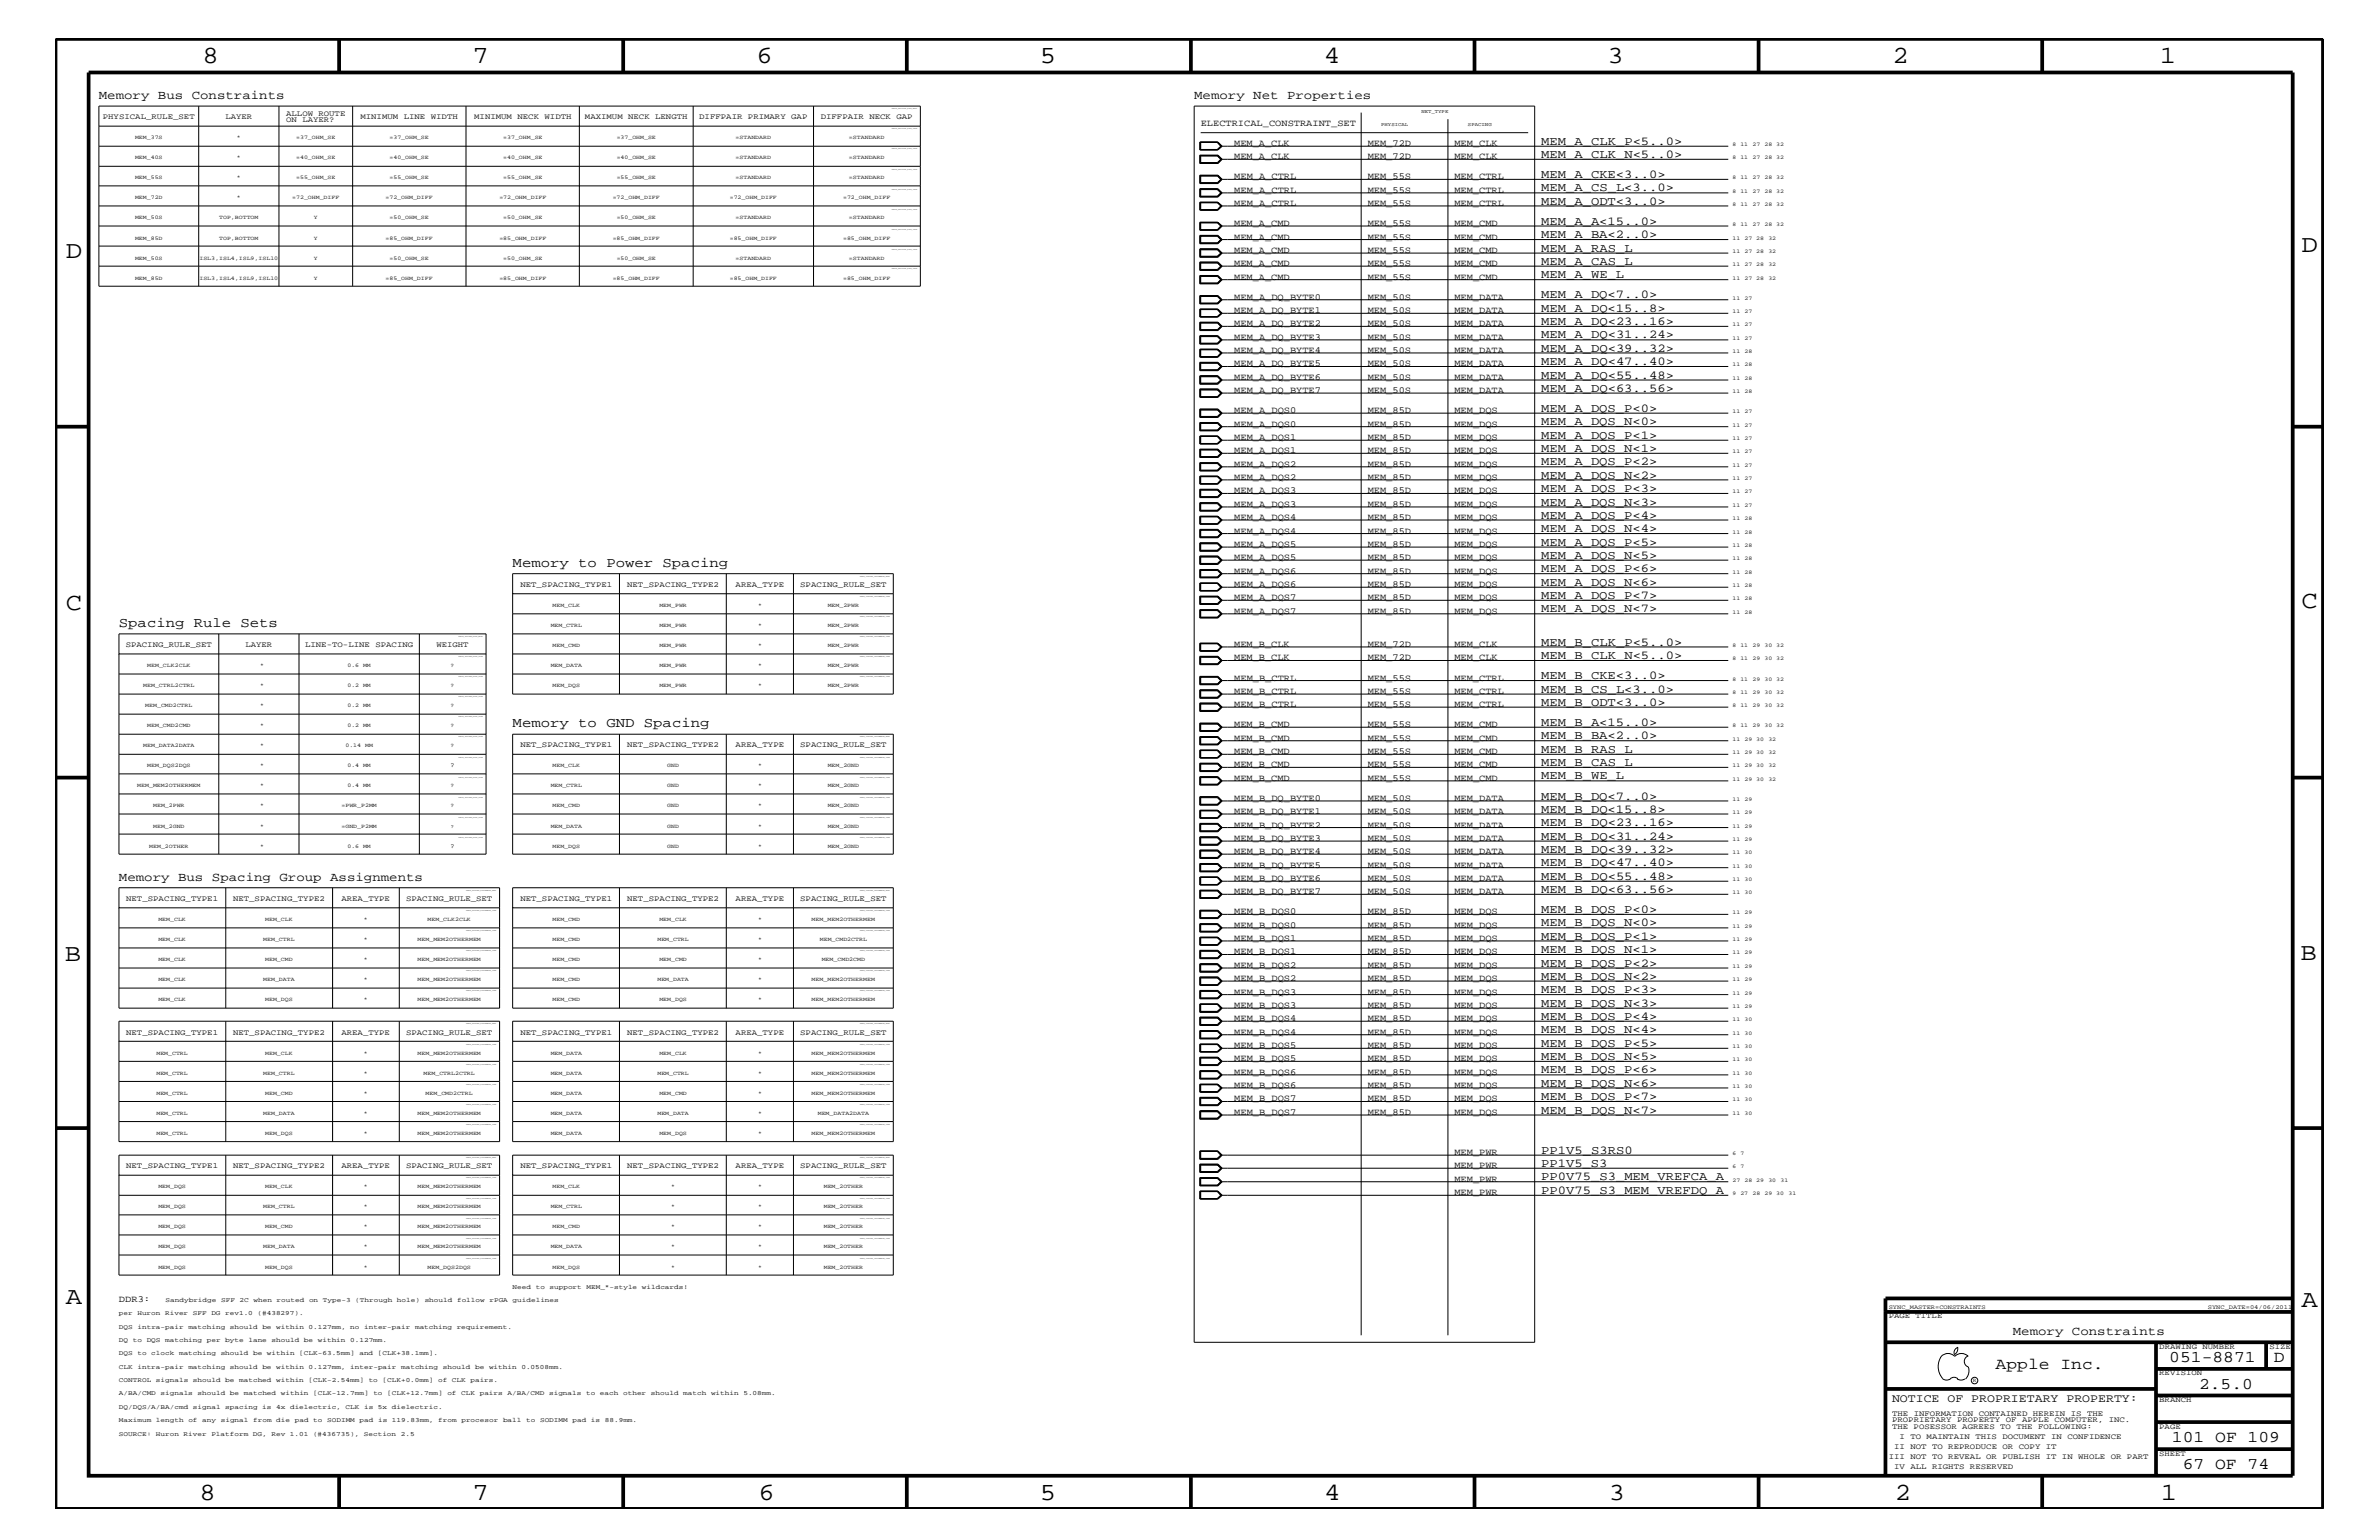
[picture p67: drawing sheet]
<svg xmlns="http://www.w3.org/2000/svg" width="432mm" height="279mm" viewBox="0 0 432 279" stroke-linecap="round" stroke-linejoin="round" font-family="sans-serif">
<defs><g id="words">
<g font-size="4.5">
<text x="36.7" y="11.5">8</text>
<text x="85.8" y="11.5">7</text>
<text x="137.3" y="11.5">6</text>
<text x="188.7" y="11.5">5</text>
<text x="240.3" y="11.5">4</text>
<text x="291.8" y="11.5">3</text>
<text x="343.5" y="11.5">2</text>
<text x="392" y="11.5">1</text>
<text x="11.9" y="46.8">D</text>
<text x="417.7" y="45.7">D</text>
<text x="11.9" y="110.6">C</text>
<text x="417.7" y="110.3">C</text>
<text x="11.8" y="174.3">B</text>
<text x="417.6" y="174.2">B</text>
<text x="11.9" y="236.7">A</text>
<text x="417.7" y="237.1">A</text>
<text x="36.2" y="272.1">8</text>
<text x="85.8" y="272.1">7</text>
<text x="137.7" y="272.1">6</text>
<text x="188.7" y="272.1">5</text>
<text x="240.4" y="272.1">4</text>
<text x="292" y="272.1">3</text>
<text x="343.9" y="272.1">2</text>
<text x="392.2" y="272.1">1</text>
</g>
<g font-size="3">
<text x="362.2" y="248.4">Apple Inc.</text>
<text x="393.7" y="247.1">051-8871</text>
<text x="399.2" y="252">2.5.0</text>
<text x="412.7" y="247.1">D</text>
<text x="394.2" y="261.6">101 OF 109</text>
<text x="396.2" y="266.6">67 OF 74</text>
</g>
<g font-size="2.5">
<text x="93" y="102.9">Memory to Power Spacing</text>
<text x="21.6" y="113.7">Spacing Rule Sets</text>
<text x="93" y="131.9">Memory to GND Spacing</text>
</g>
<g font-size="2.3">
<text x="17.9" y="18">Memory Bus Constraints</text>
<text x="216.7" y="18">Memory Net Properties</text>
<text x="21.6" y="159.9">Memory Bus Spacing Group Assignments</text>
<text x="365.3" y="242.3">Memory Constraints</text>
</g>
<g font-size="2.2">
<text x="279.7" y="26.3">MEM_A_CLK_P&lt;5..0&gt;</text>
<text x="279.7" y="28.6">MEM_A_CLK_N&lt;5..0&gt;</text>
<text x="279.7" y="32.3">MEM_A_CKE&lt;3..0&gt;</text>
<text x="279.7" y="34.7">MEM_A_CS_L&lt;3..0&gt;</text>
<text x="279.7" y="37.2">MEM_A_ODT&lt;3..0&gt;</text>
<text x="279.7" y="40.8">MEM_A_A&lt;15..0&gt;</text>
<text x="279.7" y="45.7">MEM_A_RAS_L</text>
<text x="279.7" y="43.2">MEM_A_BA&lt;2..0&gt;</text>
<text x="279.7" y="48">MEM_A_CAS_L</text>
<text x="279.7" y="50.5">MEM_A_WE_L</text>
<text x="279.7" y="59">MEM_A_DQ&lt;23..16&gt;</text>
<text x="279.7" y="56.6">MEM_A_DQ&lt;15..8&gt;</text>
<text x="279.7" y="54.1">MEM_A_DQ&lt;7..0&gt;</text>
<text x="279.7" y="61.4">MEM_A_DQ&lt;31..24&gt;</text>
<text x="279.7" y="63.9">MEM_A_DQ&lt;39..32&gt;</text>
<text x="279.7" y="66.2">MEM_A_DQ&lt;47..40&gt;</text>
<text x="279.7" y="68.7">MEM_A_DQ&lt;55..48&gt;</text>
<text x="279.7" y="71.1">MEM_A_DQ&lt;63..56&gt;</text>
<text x="279.7" y="74.7">MEM_A_DQS_P&lt;0&gt;</text>
<text x="279.7" y="77.2">MEM_A_DQS_N&lt;0&gt;</text>
<text x="279.7" y="79.6">MEM_A_DQS_P&lt;1&gt;</text>
<text x="279.7" y="82">MEM_A_DQS_N&lt;1&gt;</text>
<text x="279.7" y="89.3">MEM_A_DQS_P&lt;3&gt;</text>
<text x="279.7" y="84.4">MEM_A_DQS_P&lt;2&gt;</text>
<text x="279.7" y="86.9">MEM_A_DQS_N&lt;2&gt;</text>
<text x="279.7" y="91.7">MEM_A_DQS_N&lt;3&gt;</text>
<text x="279.7" y="94.2">MEM_A_DQS_P&lt;4&gt;</text>
<text x="279.7" y="96.5">MEM_A_DQS_N&lt;4&gt;</text>
<text x="279.7" y="99">MEM_A_DQS_P&lt;5&gt;</text>
<text x="279.7" y="101.4">MEM_A_DQS_N&lt;5&gt;</text>
<text x="279.7" y="106.3">MEM_A_DQS_N&lt;6&gt;</text>
<text x="279.7" y="103.8">MEM_A_DQS_P&lt;6&gt;</text>
<text x="279.7" y="108.7">MEM_A_DQS_P&lt;7&gt;</text>
<text x="279.7" y="111.1">MEM_A_DQS_N&lt;7&gt;</text>
<text x="279.7" y="119.6">MEM_B_CLK_N&lt;5..0&gt;</text>
<text x="279.7" y="117.2">MEM_B_CLK_P&lt;5..0&gt;</text>
<text x="279.7" y="123.2">MEM_B_CKE&lt;3..0&gt;</text>
<text x="279.7" y="125.7">MEM_B_CS_L&lt;3..0&gt;</text>
<text x="279.7" y="131.7">MEM_B_A&lt;15..0&gt;</text>
<text x="279.7" y="128">MEM_B_ODT&lt;3..0&gt;</text>
<text x="279.7" y="136.6">MEM_B_RAS_L</text>
<text x="279.7" y="134.1">MEM_B_BA&lt;2..0&gt;</text>
<text x="279.7" y="139">MEM_B_CAS_L</text>
<text x="279.7" y="141.4">MEM_B_WE_L</text>
<text x="279.7" y="145.1">MEM_B_DQ&lt;7..0&gt;</text>
<text x="279.7" y="147.5">MEM_B_DQ&lt;15..8&gt;</text>
<text x="279.7" y="149.9">MEM_B_DQ&lt;23..16&gt;</text>
<text x="279.7" y="154.7">MEM_B_DQ&lt;39..32&gt;</text>
<text x="279.7" y="152.3">MEM_B_DQ&lt;31..24&gt;</text>
<text x="279.7" y="157.2">MEM_B_DQ&lt;47..40&gt;</text>
<text x="279.7" y="159.6">MEM_B_DQ&lt;55..48&gt;</text>
<text x="279.7" y="162">MEM_B_DQ&lt;63..56&gt;</text>
<text x="279.7" y="165.6">MEM_B_DQS_P&lt;0&gt;</text>
<text x="279.7" y="168.1">MEM_B_DQS_N&lt;0&gt;</text>
<text x="279.7" y="172.9">MEM_B_DQS_N&lt;1&gt;</text>
<text x="279.7" y="170.5">MEM_B_DQS_P&lt;1&gt;</text>
<text x="279.7" y="177.7">MEM_B_DQS_N&lt;2&gt;</text>
<text x="279.7" y="175.4">MEM_B_DQS_P&lt;2&gt;</text>
<text x="279.7" y="180.2">MEM_B_DQS_P&lt;3&gt;</text>
<text x="279.7" y="182.7">MEM_B_DQS_N&lt;3&gt;</text>
<text x="279.7" y="185">MEM_B_DQS_P&lt;4&gt;</text>
<text x="279.7" y="189.9">MEM_B_DQS_P&lt;5&gt;</text>
<text x="279.7" y="187.5">MEM_B_DQS_N&lt;4&gt;</text>
<text x="279.7" y="194.8">MEM_B_DQS_P&lt;6&gt;</text>
<text x="279.7" y="197.2">MEM_B_DQS_N&lt;6&gt;</text>
<text x="279.7" y="192.3">MEM_B_DQS_N&lt;5&gt;</text>
<text x="279.7" y="199.6">MEM_B_DQS_P&lt;7&gt;</text>
<text x="279.7" y="202">MEM_B_DQS_N&lt;7&gt;</text>
<text x="279.7" y="209.3">PP1V5_S3RS0</text>
<text x="279.7" y="211.7">PP1V5_S3</text>
<text x="279.7" y="214.2">PP0V75_S3_MEM_VREFCA_A</text>
<text x="279.7" y="216.6">PP0V75_S3_MEM_VREFDQ_A</text>
</g>
<text font-size="2.1" x="343.4" y="254.4">NOTICE OF PROPRIETARY PROPERTY:</text>
<g font-size="1.7">
<text x="217.9" y="22.9">ELECTRICAL_CONSTRAINT_SET</text>
<text x="224" y="26.5">MEM_A_CLK</text>
<text x="224" y="28.9">MEM_A_CLK</text>
<text x="248.2" y="26.5">MEM_72D</text>
<text x="248.2" y="28.9">MEM_72D</text>
<text x="264" y="28.9">MEM_CLK</text>
<text x="264" y="26.5">MEM_CLK</text>
<text x="224" y="32.5">MEM_A_CTRL</text>
<text x="224" y="35">MEM_A_CTRL</text>
<text x="248.2" y="32.5">MEM_55S</text>
<text x="248.2" y="35">MEM_55S</text>
<text x="264" y="32.5">MEM_CTRL</text>
<text x="264" y="35">MEM_CTRL</text>
<text x="224" y="37.4">MEM_A_CTRL</text>
<text x="224" y="41">MEM_A_CMD</text>
<text x="248.2" y="37.4">MEM_55S</text>
<text x="248.2" y="41">MEM_55S</text>
<text x="264" y="37.4">MEM_CTRL</text>
<text x="264" y="41">MEM_CMD</text>
<text x="224" y="45.9">MEM_A_CMD</text>
<text x="224" y="43.5">MEM_A_CMD</text>
<text x="248.2" y="45.9">MEM_55S</text>
<text x="248.2" y="43.5">MEM_55S</text>
<text x="264" y="45.9">MEM_CMD</text>
<text x="264" y="43.5">MEM_CMD</text>
<text x="224" y="48.3">MEM_A_CMD</text>
<text x="224" y="50.7">MEM_A_CMD</text>
<text x="248.2" y="50.7">MEM_55S</text>
<text x="248.2" y="48.3">MEM_55S</text>
<text x="264" y="48.3">MEM_CMD</text>
<text x="264" y="50.7">MEM_CMD</text>
<text x="224" y="59.2">MEM_A_DQ_BYTE2</text>
<text x="224" y="56.8">MEM_A_DQ_BYTE1</text>
<text x="224" y="54.4">MEM_A_DQ_BYTE0</text>
<text x="248.2" y="59.2">MEM_50S</text>
<text x="248.2" y="56.8">MEM_50S</text>
<text x="248.2" y="54.4">MEM_50S</text>
<text x="264" y="59.2">MEM_DATA</text>
<text x="264" y="56.8">MEM_DATA</text>
<text x="264" y="54.4">MEM_DATA</text>
<text x="224" y="61.7">MEM_A_DQ_BYTE3</text>
<text x="224" y="64">MEM_A_DQ_BYTE4</text>
<text x="248.2" y="61.7">MEM_50S</text>
<text x="248.2" y="64">MEM_50S</text>
<text x="264" y="61.7">MEM_DATA</text>
<text x="264" y="64">MEM_DATA</text>
<text x="224" y="66.5">MEM_A_DQ_BYTE5</text>
<text x="224" y="68.9">MEM_A_DQ_BYTE6</text>
<text x="224" y="71.3">MEM_A_DQ_BYTE7</text>
<text x="248.2" y="66.5">MEM_50S</text>
<text x="248.2" y="68.9">MEM_50S</text>
<text x="248.2" y="71.3">MEM_50S</text>
<text x="264" y="66.5">MEM_DATA</text>
<text x="264" y="68.9">MEM_DATA</text>
<text x="264" y="71.3">MEM_DATA</text>
<text x="224" y="75">MEM_A_DQS0</text>
<text x="224" y="77.4">MEM_A_DQS0</text>
<text x="248.2" y="77.4">MEM_85D</text>
<text x="248.2" y="75">MEM_85D</text>
<text x="264" y="77.4">MEM_DQS</text>
<text x="264" y="75">MEM_DQS</text>
<text x="224" y="79.9">MEM_A_DQS1</text>
<text x="224" y="82.2">MEM_A_DQS1</text>
<text x="248.2" y="79.9">MEM_85D</text>
<text x="248.2" y="82.2">MEM_85D</text>
<text x="264" y="79.9">MEM_DQS</text>
<text x="264" y="82.2">MEM_DQS</text>
<text x="224" y="89.5">MEM_A_DQS3</text>
<text x="224" y="84.7">MEM_A_DQS2</text>
<text x="224" y="87.1">MEM_A_DQS2</text>
<text x="248.2" y="89.5">MEM_85D</text>
<text x="248.2" y="84.7">MEM_85D</text>
<text x="248.2" y="87.1">MEM_85D</text>
<text x="264" y="89.5">MEM_DQS</text>
<text x="264" y="84.7">MEM_DQS</text>
<text x="264" y="87.1">MEM_DQS</text>
<text x="224" y="92">MEM_A_DQS3</text>
<text x="224" y="94.3">MEM_A_DQS4</text>
<text x="248.2" y="92">MEM_85D</text>
<text x="248.2" y="94.3">MEM_85D</text>
<text x="264" y="92">MEM_DQS</text>
<text x="264" y="94.3">MEM_DQS</text>
<text x="224" y="96.8">MEM_A_DQS4</text>
<text x="224" y="99.3">MEM_A_DQS5</text>
<text x="224" y="101.6">MEM_A_DQS5</text>
<text x="248.2" y="96.8">MEM_85D</text>
<text x="248.2" y="99.3">MEM_85D</text>
<text x="248.2" y="101.6">MEM_85D</text>
<text x="264" y="96.8">MEM_DQS</text>
<text x="264" y="99.3">MEM_DQS</text>
<text x="264" y="101.6">MEM_DQS</text>
<text x="224" y="106.5">MEM_A_DQS6</text>
<text x="224" y="104.1">MEM_A_DQS6</text>
<text x="248.2" y="104.1">MEM_85D</text>
<text x="248.2" y="106.5">MEM_85D</text>
<text x="264" y="106.5">MEM_DQS</text>
<text x="264" y="104.1">MEM_DQS</text>
<text x="224" y="108.9">MEM_A_DQS7</text>
<text x="224" y="111.4">MEM_A_DQS7</text>
<text x="248.2" y="108.9">MEM_85D</text>
<text x="248.2" y="111.4">MEM_85D</text>
<text x="264" y="108.9">MEM_DQS</text>
<text x="264" y="111.4">MEM_DQS</text>
<text x="224" y="119.8">MEM_B_CLK</text>
<text x="224" y="117.4">MEM_B_CLK</text>
<text x="248.2" y="119.8">MEM_72D</text>
<text x="248.2" y="117.4">MEM_72D</text>
<text x="264" y="119.8">MEM_CLK</text>
<text x="264" y="117.4">MEM_CLK</text>
<text x="224" y="123.5">MEM_B_CTRL</text>
<text x="224" y="125.9">MEM_B_CTRL</text>
<text x="248.2" y="123.5">MEM_55S</text>
<text x="248.2" y="125.9">MEM_55S</text>
<text x="264" y="123.5">MEM_CTRL</text>
<text x="264" y="125.9">MEM_CTRL</text>
<text x="224" y="131.9">MEM_B_CMD</text>
<text x="224" y="128.3">MEM_B_CTRL</text>
<text x="248.2" y="131.9">MEM_55S</text>
<text x="248.2" y="128.3">MEM_55S</text>
<text x="264" y="131.9">MEM_CMD</text>
<text x="264" y="128.3">MEM_CTRL</text>
<text x="224" y="136.8">MEM_B_CMD</text>
<text x="224" y="134.4">MEM_B_CMD</text>
<text x="248.2" y="134.4">MEM_55S</text>
<text x="248.2" y="136.8">MEM_55S</text>
<text x="264" y="134.4">MEM_CMD</text>
<text x="264" y="136.8">MEM_CMD</text>
<text x="224" y="139.2">MEM_B_CMD</text>
<text x="224" y="141.7">MEM_B_CMD</text>
<text x="248.2" y="139.2">MEM_55S</text>
<text x="248.2" y="141.7">MEM_55S</text>
<text x="264" y="139.2">MEM_CMD</text>
<text x="264" y="141.7">MEM_CMD</text>
<text x="224" y="145.3">MEM_B_DQ_BYTE0</text>
<text x="224" y="147.7">MEM_B_DQ_BYTE1</text>
<text x="248.2" y="147.7">MEM_50S</text>
<text x="248.2" y="145.3">MEM_50S</text>
<text x="264" y="145.3">MEM_DATA</text>
<text x="264" y="147.7">MEM_DATA</text>
<text x="224" y="155">MEM_B_DQ_BYTE4</text>
<text x="224" y="150.1">MEM_B_DQ_BYTE2</text>
<text x="224" y="152.6">MEM_B_DQ_BYTE3</text>
<text x="248.2" y="155">MEM_50S</text>
<text x="248.2" y="150.1">MEM_50S</text>
<text x="248.2" y="152.6">MEM_50S</text>
<text x="264" y="155">MEM_DATA</text>
<text x="264" y="150.1">MEM_DATA</text>
<text x="264" y="152.6">MEM_DATA</text>
<text x="224" y="157.4">MEM_B_DQ_BYTE5</text>
<text x="224" y="159.9">MEM_B_DQ_BYTE6</text>
<text x="248.2" y="157.4">MEM_50S</text>
<text x="248.2" y="159.9">MEM_50S</text>
<text x="264" y="157.4">MEM_DATA</text>
<text x="264" y="159.9">MEM_DATA</text>
<text x="224" y="162.2">MEM_B_DQ_BYTE7</text>
<text x="224" y="165.9">MEM_B_DQS0</text>
<text x="248.2" y="162.2">MEM_50S</text>
<text x="248.2" y="165.9">MEM_85D</text>
<text x="264" y="162.2">MEM_DATA</text>
<text x="264" y="165.9">MEM_DQS</text>
<text x="224" y="168.3">MEM_B_DQS0</text>
<text x="224" y="173.2">MEM_B_DQS1</text>
<text x="224" y="170.7">MEM_B_DQS1</text>
<text x="248.2" y="168.3">MEM_85D</text>
<text x="248.2" y="170.7">MEM_85D</text>
<text x="248.2" y="173.2">MEM_85D</text>
<text x="264" y="168.3">MEM_DQS</text>
<text x="264" y="170.7">MEM_DQS</text>
<text x="264" y="173.2">MEM_DQS</text>
<text x="224" y="178">MEM_B_DQS2</text>
<text x="224" y="175.6">MEM_B_DQS2</text>
<text x="248.2" y="178">MEM_85D</text>
<text x="248.2" y="175.6">MEM_85D</text>
<text x="264" y="178">MEM_DQS</text>
<text x="264" y="175.6">MEM_DQS</text>
<text x="224" y="180.5">MEM_B_DQS3</text>
<text x="224" y="182.9">MEM_B_DQS3</text>
<text x="224" y="185.3">MEM_B_DQS4</text>
<text x="248.2" y="185.3">MEM_85D</text>
<text x="248.2" y="180.5">MEM_85D</text>
<text x="248.2" y="182.9">MEM_85D</text>
<text x="264" y="182.9">MEM_DQS</text>
<text x="264" y="185.3">MEM_DQS</text>
<text x="264" y="180.5">MEM_DQS</text>
<text x="224" y="190.2">MEM_B_DQS5</text>
<text x="224" y="187.7">MEM_B_DQS4</text>
<text x="248.2" y="190.2">MEM_85D</text>
<text x="248.2" y="187.7">MEM_85D</text>
<text x="264" y="190.2">MEM_DQS</text>
<text x="264" y="187.7">MEM_DQS</text>
<text x="224" y="195">MEM_B_DQS6</text>
<text x="224" y="197.4">MEM_B_DQS6</text>
<text x="224" y="192.6">MEM_B_DQS5</text>
<text x="248.2" y="195">MEM_85D</text>
<text x="248.2" y="197.4">MEM_85D</text>
<text x="248.2" y="192.6">MEM_85D</text>
<text x="264" y="195">MEM_DQS</text>
<text x="264" y="197.4">MEM_DQS</text>
<text x="264" y="192.6">MEM_DQS</text>
<text x="224" y="199.8">MEM_B_DQS7</text>
<text x="224" y="202.3">MEM_B_DQS7</text>
<text x="248.2" y="202.3">MEM_85D</text>
<text x="248.2" y="199.8">MEM_85D</text>
<text x="264" y="199.8">MEM_DQS</text>
<text x="264" y="202.3">MEM_DQS</text>
<text x="264" y="209.6">MEM_PWR</text>
<text x="264" y="211.9">MEM_PWR</text>
<text x="264" y="214.4">MEM_PWR</text>
<text x="264" y="216.9">MEM_PWR</text>
<text x="21.6" y="236.2">DDR3:</text>
</g>
<g font-size="1.4">
<text x="18.7" y="21.6">PHYSICAL_RULE_SET</text>
<text x="40.9" y="21.6">LAYER</text>
<text x="51.9" y="21">ALLOW ROUTE</text>
<text x="51.9" y="22.2">ON LAYER?</text>
<text x="65.4" y="21.6">MINIMUM LINE WIDTH</text>
<text x="86.1" y="21.6">MINIMUM NECK WIDTH</text>
<text x="106.2" y="21.6">MAXIMUM NECK LENGTH</text>
<text x="126.9" y="21.6">DIFFPAIR PRIMARY GAP</text>
<text x="149" y="21.6">DIFFPAIR NECK GAP</text>
<text x="94.4" y="106.5">NET_SPACING_TYPE1</text>
<text x="113.8" y="106.5">NET_SPACING_TYPE2</text>
<text x="133.5" y="106.5">AREA_TYPE</text>
<text x="145.2" y="106.5">SPACING_RULE_SET</text>
<text x="22.8" y="117.4">SPACING_RULE_SET</text>
<text x="44.6" y="117.4">LAYER</text>
<text x="55.4" y="117.4">LINE-TO-LINE SPACING</text>
<text x="79.2" y="117.4">WEIGHT</text>
<text x="94.4" y="135.6">NET_SPACING_TYPE1</text>
<text x="113.8" y="135.6">NET_SPACING_TYPE2</text>
<text x="133.5" y="135.6">AREA_TYPE</text>
<text x="145.2" y="135.6">SPACING_RULE_SET</text>
<text x="22.9" y="163.5">NET_SPACING_TYPE1</text>
<text x="42.3" y="163.5">NET_SPACING_TYPE2</text>
<text x="62" y="163.5">AREA_TYPE</text>
<text x="73.7" y="163.5">SPACING_RULE_SET</text>
<text x="94.4" y="163.5">NET_SPACING_TYPE1</text>
<text x="113.8" y="163.5">NET_SPACING_TYPE2</text>
<text x="133.5" y="163.5">AREA_TYPE</text>
<text x="145.2" y="163.5">SPACING_RULE_SET</text>
<text x="22.9" y="187.7">NET_SPACING_TYPE1</text>
<text x="42.3" y="187.7">NET_SPACING_TYPE2</text>
<text x="62" y="187.7">AREA_TYPE</text>
<text x="73.7" y="187.7">SPACING_RULE_SET</text>
<text x="94.4" y="187.7">NET_SPACING_TYPE1</text>
<text x="113.8" y="187.7">NET_SPACING_TYPE2</text>
<text x="133.5" y="187.7">AREA_TYPE</text>
<text x="145.2" y="187.7">SPACING_RULE_SET</text>
<text x="22.9" y="211.9">NET_SPACING_TYPE1</text>
<text x="42.3" y="211.9">NET_SPACING_TYPE2</text>
<text x="62" y="211.9">AREA_TYPE</text>
<text x="73.7" y="211.9">SPACING_RULE_SET</text>
<text x="94.4" y="211.9">NET_SPACING_TYPE1</text>
<text x="113.8" y="211.9">NET_SPACING_TYPE2</text>
<text x="133.5" y="211.9">AREA_TYPE</text>
<text x="145.2" y="211.9">SPACING_RULE_SET</text>
<text x="342.8" y="239.2">PAGE TITLE</text>
<text x="391.9" y="244.7">DRAWING NUMBER</text>
<text x="411.9" y="244.7">SIZE</text>
<text x="391.9" y="249.5">REVISION</text>
<text x="343.4" y="256.8">THE INFORMATION CONTAINED HEREIN IS THE</text>
<text x="391.9" y="254.4">BRANCH</text>
<text x="343.4" y="259.3">THE POSESSOR AGREES TO THE FOLLOWING:</text>
<text x="343.4" y="258">PROPRIETARY PROPERTY OF APPLE COMPUTER, INC.</text>
<text x="343.8" y="262.9">II NOT TO REPRODUCE OR COPY IT</text>
<text x="344.8" y="261.1">I TO MAINTAIN THIS DOCUMENT IN CONFIDENCE</text>
<text x="391.9" y="259.3">PAGE</text>
<text x="342.8" y="264.7">III NOT TO REVEAL OR PUBLISH IT IN WHOLE OR PART</text>
<text x="343.8" y="266.6">IV ALL RIGHTS RESERVED</text>
<text x="391.9" y="264.1">SHEET</text>
</g>
<g font-size="1.2">
<text x="81.7" y="139.2">?</text>
<text x="81.7" y="153.8">?</text>
<text x="93" y="233.8">Need</text>
<text x="97.2" y="233.8">to</text>
<text x="99.8" y="233.8">support</text>
<text x="106.5" y="233.8">MEM_*-style</text>
<text x="116.5" y="233.8">wildcards!</text>
<text x="21.6" y="238.6">per</text>
<text x="24.9" y="238.6">Huron</text>
<text x="30" y="238.6">River</text>
<text x="30.1" y="236.2">Sandybridge</text>
<text x="35" y="238.6">SFF</text>
<text x="38.4" y="238.6">DG</text>
<text x="40.1" y="236.2">SFF</text>
<text x="40.9" y="238.6">rev1.0</text>
<text x="43.5" y="236.2">2C</text>
<text x="46" y="236.2">when</text>
<text x="46.7" y="238.6">(#438297).</text>
<text x="50.2" y="236.2">routed</text>
<text x="56.1" y="236.2">on</text>
<text x="58.6" y="236.2">Type-3</text>
<text x="64.5" y="236.2">(Through</text>
<text x="72" y="236.2">hole)</text>
<text x="77.1" y="236.2">should</text>
<text x="83" y="236.2">follow</text>
<text x="88.8" y="236.2">rPGA</text>
<text x="93" y="236.2">guidelines</text>
<text x="21.6" y="241.1">DQS</text>
<text x="21.6" y="243.5">DQ</text>
<text x="21.6" y="245.9">DQS</text>
<text x="24.1" y="243.5">to</text>
<text x="24.9" y="245.9">to</text>
<text x="24.9" y="241.1">intra-pair</text>
<text x="26.6" y="243.5">DQS</text>
<text x="27.5" y="245.9">clock</text>
<text x="30" y="243.5">matching</text>
<text x="32.5" y="245.9">matching</text>
<text x="34.2" y="241.1">matching</text>
<text x="37.5" y="243.5">per</text>
<text x="40.1" y="245.9">should</text>
<text x="40.9" y="243.5">byte</text>
<text x="41.7" y="241.1">should</text>
<text x="45.1" y="243.5">lane</text>
<text x="45.9" y="245.9">be</text>
<text x="47.6" y="241.1">be</text>
<text x="48.4" y="245.9">within</text>
<text x="49.3" y="243.5">should</text>
<text x="50.1" y="241.1">within</text>
<text x="54.3" y="245.9">[CLK-63.5mm]</text>
<text x="55.2" y="243.5">be</text>
<text x="56" y="241.1">0.127mm,</text>
<text x="57.7" y="243.5">within</text>
<text x="63.6" y="243.5">0.127mm.</text>
<text x="63.6" y="241.1">no</text>
<text x="65.2" y="245.9">and</text>
<text x="66.1" y="241.1">inter-pair</text>
<text x="68.6" y="245.9">[CLK+38.1mm].</text>
<text x="75.3" y="241.1">matching</text>
<text x="82.9" y="241.1">requirement.</text>
<text x="21.6" y="250.7">CONTROL</text>
<text x="21.6" y="248.4">CLK</text>
<text x="24.9" y="248.4">intra-pair</text>
<text x="28.3" y="250.7">signals</text>
<text x="34.2" y="248.4">matching</text>
<text x="35" y="250.7">should</text>
<text x="40.9" y="250.7">be</text>
<text x="41.7" y="248.4">should</text>
<text x="43.4" y="250.7">matched</text>
<text x="47.6" y="248.4">be</text>
<text x="50.1" y="250.7">within</text>
<text x="50.1" y="248.4">within</text>
<text x="56" y="250.7">[CLK-2.54mm]</text>
<text x="56" y="248.4">0.127mm,</text>
<text x="63.6" y="248.4">inter-pair</text>
<text x="66.9" y="250.7">to</text>
<text x="69.4" y="250.7">[CLK+0.0mm]</text>
<text x="72.8" y="248.4">matching</text>
<text x="79.5" y="250.7">of</text>
<text x="80.4" y="248.4">should</text>
<text x="82" y="250.7">CLK</text>
<text x="85.4" y="250.7">pairs.</text>
<text x="86.2" y="248.4">be</text>
<text x="88.8" y="248.4">within</text>
<text x="94.6" y="248.4">0.0508mm.</text>
<text x="21.6" y="255.6">DQ/DQS/A/BA/cmd</text>
<text x="21.6" y="253.2">A/BA/CMD</text>
<text x="29.1" y="253.2">signals</text>
<text x="35" y="255.6">signal</text>
<text x="35.9" y="253.2">should</text>
<text x="40.9" y="255.6">spacing</text>
<text x="41.7" y="253.2">be</text>
<text x="44.3" y="253.2">matched</text>
<text x="47.6" y="255.6">is</text>
<text x="50.1" y="255.6">4x</text>
<text x="51" y="253.2">within</text>
<text x="52.6" y="255.6">dielectric,</text>
<text x="56.9" y="253.2">[CLK-12.7mm]</text>
<text x="62.7" y="255.6">CLK</text>
<text x="66.1" y="255.6">is</text>
<text x="67.8" y="253.2">to</text>
<text x="68.6" y="255.6">5x</text>
<text x="70.3" y="253.2">[CLK+12.7mm]</text>
<text x="71.1" y="255.6">dielectric.</text>
<text x="81.2" y="253.2">of</text>
<text x="83.7" y="253.2">CLK</text>
<text x="87.1" y="253.2">pairs</text>
<text x="92.1" y="253.2">A/BA/CMD</text>
<text x="99.7" y="253.2">signals</text>
<text x="106.4" y="253.2">to</text>
<text x="108.9" y="253.2">each</text>
<text x="113.1" y="253.2">other</text>
<text x="118.1" y="253.2">should</text>
<text x="124" y="253.2">match</text>
<text x="129.1" y="253.2">within</text>
<text x="134.9" y="253.2">5.08mm.</text>
<text x="21.6" y="260.5">SOURCE:</text>
<text x="21.6" y="258">Maximum</text>
<text x="28.3" y="260.5">Huron</text>
<text x="28.3" y="258">length</text>
<text x="33.3" y="260.5">River</text>
<text x="34.2" y="258">of</text>
<text x="36.7" y="258">any</text>
<text x="38.4" y="260.5">Platform</text>
<text x="40.1" y="258">signal</text>
<text x="45.9" y="260.5">DG,</text>
<text x="45.9" y="258">from</text>
<text x="49.3" y="260.5">Rev</text>
<text x="50.1" y="258">die</text>
<text x="52.6" y="260.5">1.01</text>
<text x="53.5" y="258">pad</text>
<text x="56.8" y="260.5">(#436735),</text>
<text x="56.9" y="258">to</text>
<text x="59.4" y="258">SODIMM</text>
<text x="65.3" y="258">pad</text>
<text x="66" y="260.5">Section</text>
<text x="68.6" y="258">is</text>
<text x="71.1" y="258">119.83mm,</text>
<text x="72.8" y="260.5">2.5</text>
<text x="79.5" y="258">from</text>
<text x="83.7" y="258">procesor</text>
<text x="91.3" y="258">ball</text>
<text x="95.5" y="258">to</text>
<text x="98" y="258">SODIMM</text>
<text x="103.9" y="258">pad</text>
<text x="107.3" y="258">is</text>
<text x="109.8" y="258">88.9mm.</text>
</g>
<g font-size="1.1">
<text x="342.8" y="237.4">SYNC_MASTER=CONSTRAINTS</text>
<text x="400.7" y="237.4">SYNC_DATE=04/06/2011</text>
</g>
<g font-size="1">
<text x="24.5" y="28.9">MEM_40S</text>
<text x="24.5" y="25.3">MEM_37S</text>
<text x="43" y="28.9">*</text>
<text x="43" y="25.3">*</text>
<text x="53.8" y="25.3">=37_OHM_SE</text>
<text x="53.8" y="28.9">=40_OHM_SE</text>
<text x="70.7" y="28.9">=40_OHM_SE</text>
<text x="70.7" y="25.3">=37_OHM_SE</text>
<text x="91.4" y="28.9">=40_OHM_SE</text>
<text x="91.4" y="25.3">=37_OHM_SE</text>
<text x="111.9" y="25.3">=37_OHM_SE</text>
<text x="111.9" y="28.9">=40_OHM_SE</text>
<text x="133.5" y="28.9">=STANDARD</text>
<text x="133.5" y="25.3">=STANDARD</text>
<text x="154.1" y="28.9">=STANDARD</text>
<text x="154.1" y="25.3">=STANDARD</text>
<text x="314.5" y="26.5">8</text>
<text x="314.5" y="28.9">8</text>
<text x="315.9" y="26.5">11</text>
<text x="315.9" y="28.9">11</text>
<text x="318.1" y="26.5">27</text>
<text x="318.1" y="28.9">27</text>
<text x="320.3" y="26.5">28 32</text>
<text x="320.3" y="28.9">28 32</text>
<text x="24.5" y="32.5">MEM_55S</text>
<text x="43" y="32.5">*</text>
<text x="53.8" y="32.5">=55_OHM_SE</text>
<text x="70.7" y="32.5">=55_OHM_SE</text>
<text x="91.4" y="32.5">=55_OHM_SE</text>
<text x="111.9" y="32.5">=55_OHM_SE</text>
<text x="133.5" y="32.5">=STANDARD</text>
<text x="154.1" y="32.5">=STANDARD</text>
<text x="314.5" y="32.5">8</text>
<text x="314.5" y="35">8</text>
<text x="315.9" y="32.5">11</text>
<text x="315.9" y="35">11</text>
<text x="318.1" y="32.5">27</text>
<text x="318.1" y="35">27</text>
<text x="320.3" y="32.5">28 32</text>
<text x="320.3" y="35">28 32</text>
<text x="24.5" y="39.8">MEM_50S</text>
<text x="24.5" y="36.2">MEM_72D</text>
<text x="39.8" y="39.8">TOP,BOTTOM</text>
<text x="43" y="36.2">*</text>
<text x="53" y="36.2">=72_OHM_DIFF</text>
<text x="57" y="39.8">Y</text>
<text x="70" y="36.2">=72_OHM_DIFF</text>
<text x="70.7" y="39.8">=50_OHM_SE</text>
<text x="90.6" y="36.2">=72_OHM_DIFF</text>
<text x="91.4" y="39.8">=50_OHM_SE</text>
<text x="111.2" y="36.2">=72_OHM_DIFF</text>
<text x="111.9" y="39.8">=50_OHM_SE</text>
<text x="132.5" y="36.2">=72_OHM_DIFF</text>
<text x="133.5" y="39.8">=STANDARD</text>
<text x="153" y="36.2">=72_OHM_DIFF</text>
<text x="154.1" y="39.8">=STANDARD</text>
<text x="314.5" y="37.4">8</text>
<text x="314.5" y="41">8</text>
<text x="315.9" y="37.4">11</text>
<text x="315.9" y="41">11</text>
<text x="318.1" y="37.4">27</text>
<text x="318.1" y="41">27</text>
<text x="320.3" y="37.4">28 32</text>
<text x="320.3" y="41">28 32</text>
<text x="24.5" y="43.5">MEM_85D</text>
<text x="24.5" y="47.1">MEM_50S</text>
<text x="36.2" y="47.1">ISL3,ISL4,ISL9,ISL10</text>
<text x="39.8" y="43.5">TOP,BOTTOM</text>
<text x="57" y="43.5">Y</text>
<text x="57" y="47.1">Y</text>
<text x="70" y="43.5">=85_OHM_DIFF</text>
<text x="70.7" y="47.1">=50_OHM_SE</text>
<text x="90.6" y="43.5">=85_OHM_DIFF</text>
<text x="91.4" y="47.1">=50_OHM_SE</text>
<text x="111.2" y="43.5">=85_OHM_DIFF</text>
<text x="111.9" y="47.1">=50_OHM_SE</text>
<text x="132.5" y="43.5">=85_OHM_DIFF</text>
<text x="133.5" y="47.1">=STANDARD</text>
<text x="153" y="43.5">=85_OHM_DIFF</text>
<text x="154.1" y="47.1">=STANDARD</text>
<text x="314.5" y="45.9">11</text>
<text x="314.5" y="43.5">11</text>
<text x="316.7" y="45.9">27 28</text>
<text x="316.7" y="43.5">27 28</text>
<text x="321" y="45.9">32</text>
<text x="321" y="43.5">32</text>
<text x="24.5" y="50.7">MEM_85D</text>
<text x="36.2" y="50.7">ISL3,ISL4,ISL9,ISL10</text>
<text x="57" y="50.7">Y</text>
<text x="70" y="50.7">=85_OHM_DIFF</text>
<text x="90.6" y="50.7">=85_OHM_DIFF</text>
<text x="111.2" y="50.7">=85_OHM_DIFF</text>
<text x="132.5" y="50.7">=85_OHM_DIFF</text>
<text x="153" y="50.7">=85_OHM_DIFF</text>
<text x="314.5" y="48.3">11</text>
<text x="314.5" y="50.7">11</text>
<text x="316.7" y="48.3">27 28</text>
<text x="316.7" y="50.7">27 28</text>
<text x="321" y="48.3">32</text>
<text x="321" y="50.7">32</text>
<text x="314.5" y="59.2">11</text>
<text x="314.5" y="56.8">11</text>
<text x="314.5" y="54.4">11</text>
<text x="316.7" y="59.2">27</text>
<text x="316.7" y="56.8">27</text>
<text x="316.7" y="54.4">27</text>
<text x="314.5" y="61.7">11</text>
<text x="314.5" y="64">11</text>
<text x="316.7" y="61.7">27</text>
<text x="316.7" y="64">28</text>
<text x="314.5" y="66.5">11</text>
<text x="314.5" y="68.9">11</text>
<text x="314.5" y="71.3">11</text>
<text x="316.7" y="66.5">28</text>
<text x="316.7" y="68.9">28</text>
<text x="316.7" y="71.3">28</text>
<text x="314.5" y="75">11</text>
<text x="314.5" y="77.4">11</text>
<text x="316.7" y="75">27</text>
<text x="316.7" y="77.4">27</text>
<text x="314.5" y="79.9">11</text>
<text x="314.5" y="82.2">11</text>
<text x="316.7" y="79.9">27</text>
<text x="316.7" y="82.2">27</text>
<text x="314.5" y="89.5">11</text>
<text x="314.5" y="84.7">11</text>
<text x="314.5" y="87.1">11</text>
<text x="316.7" y="89.5">27</text>
<text x="316.7" y="84.7">27</text>
<text x="316.7" y="87.1">27</text>
<text x="314.5" y="92">11</text>
<text x="314.5" y="94.3">11</text>
<text x="316.7" y="92">27</text>
<text x="316.7" y="94.3">28</text>
<text x="314.5" y="96.8">11</text>
<text x="314.5" y="99.3">11</text>
<text x="314.5" y="101.6">11</text>
<text x="316.7" y="96.8">28</text>
<text x="316.7" y="99.3">28</text>
<text x="316.7" y="101.6">28</text>
<text x="314.5" y="106.5">11</text>
<text x="314.5" y="104.1">11</text>
<text x="316.7" y="106.5">28</text>
<text x="316.7" y="104.1">28</text>
<text x="99.9" y="113.7">MEM_CTRL</text>
<text x="100.3" y="110.2">MEM_CLK</text>
<text x="119.7" y="113.7">MEM_PWR</text>
<text x="119.7" y="110.2">MEM_PWR</text>
<text x="137.6" y="110.2">*</text>
<text x="137.6" y="113.7">*</text>
<text x="150.2" y="113.7">MEM_2PWR</text>
<text x="150.2" y="110.2">MEM_2PWR</text>
<text x="314.5" y="108.9">11</text>
<text x="314.5" y="111.4">11</text>
<text x="316.7" y="108.9">28</text>
<text x="316.7" y="111.4">28</text>
<text x="100.3" y="117.4">MEM_CMD</text>
<text x="119.7" y="117.4">MEM_PWR</text>
<text x="137.6" y="117.4">*</text>
<text x="150.2" y="117.4">MEM_2PWR</text>
<text x="314.5" y="119.8">8</text>
<text x="314.5" y="117.4">8</text>
<text x="315.9" y="119.8">11</text>
<text x="315.9" y="117.4">11</text>
<text x="318.1" y="119.8">29</text>
<text x="318.1" y="117.4">29</text>
<text x="320.3" y="119.8">30 32</text>
<text x="320.3" y="117.4">30 32</text>
<text x="26" y="124.7">MEM_CTRL2CTRL</text>
<text x="26.7" y="121">MEM_CLK2CLK</text>
<text x="47.2" y="121">*</text>
<text x="47.2" y="124.7">*</text>
<text x="63.1" y="121">0.6 MM</text>
<text x="63.1" y="124.7">0.2 MM</text>
<text x="81.8" y="121">?</text>
<text x="81.8" y="124.7">?</text>
<text x="99.9" y="121">MEM_DATA</text>
<text x="100.3" y="124.7">MEM_DQS</text>
<text x="119.7" y="121">MEM_PWR</text>
<text x="119.7" y="124.7">MEM_PWR</text>
<text x="137.6" y="121">*</text>
<text x="137.6" y="124.7">*</text>
<text x="150.2" y="121">MEM_2PWR</text>
<text x="150.2" y="124.7">MEM_2PWR</text>
<text x="314.5" y="123.5">8</text>
<text x="314.5" y="125.9">8</text>
<text x="315.9" y="123.5">11</text>
<text x="315.9" y="125.9">11</text>
<text x="318.1" y="123.5">29</text>
<text x="318.1" y="125.9">29</text>
<text x="320.3" y="123.5">30 32</text>
<text x="320.3" y="125.9">30 32</text>
<text x="26.4" y="128.3">MEM_CMD2CTRL</text>
<text x="26.7" y="131.9">MEM_CMD2CMD</text>
<text x="47.2" y="131.9">*</text>
<text x="47.2" y="128.3">*</text>
<text x="63.1" y="131.9">0.2 MM</text>
<text x="63.1" y="128.3">0.2 MM</text>
<text x="81.8" y="131.9">?</text>
<text x="81.8" y="128.3">?</text>
<text x="314.5" y="131.9">8</text>
<text x="314.5" y="128.3">8</text>
<text x="315.9" y="131.9">11</text>
<text x="315.9" y="128.3">11</text>
<text x="318.1" y="131.9">29</text>
<text x="318.1" y="128.3">29</text>
<text x="320.3" y="131.9">30 32</text>
<text x="320.3" y="128.3">30 32</text>
<text x="26" y="135.6">MEM_DATA2DATA</text>
<text x="47.2" y="135.6">*</text>
<text x="62.7" y="135.6">0.14</text>
<text x="66.3" y="135.6">MM</text>
<text x="81.8" y="135.6">?</text>
<text x="314.5" y="136.8">11</text>
<text x="314.5" y="134.4">11</text>
<text x="316.7" y="136.8">29 30</text>
<text x="316.7" y="134.4">29 30</text>
<text x="321" y="136.8">32</text>
<text x="321" y="134.4">32</text>
<text x="24.9" y="142.9">MEM_MEM2OTHERMEM</text>
<text x="26.7" y="139.2">MEM_DQS2DQS</text>
<text x="47.2" y="142.9">*</text>
<text x="47.2" y="139.2">*</text>
<text x="63.1" y="142.9">0.4 MM</text>
<text x="63.1" y="139.2">0.4 MM</text>
<text x="81.8" y="142.9">?</text>
<text x="99.9" y="142.9">MEM_CTRL</text>
<text x="100.3" y="139.2">MEM_CLK</text>
<text x="121.1" y="142.9">GND</text>
<text x="121.1" y="139.2">GND</text>
<text x="137.6" y="142.9">*</text>
<text x="137.6" y="139.2">*</text>
<text x="150.2" y="142.9">MEM_2GND</text>
<text x="150.2" y="139.2">MEM_2GND</text>
<text x="314.5" y="139.2">11</text>
<text x="314.5" y="141.7">11</text>
<text x="316.7" y="139.2">29 30</text>
<text x="316.7" y="141.7">29 30</text>
<text x="321" y="139.2">32</text>
<text x="321" y="141.7">32</text>
<text x="27.8" y="146.5">MEM_2PWR</text>
<text x="47.2" y="146.5">*</text>
<text x="62" y="146.5">=PWR_P2MM</text>
<text x="81.8" y="146.5">?</text>
<text x="100.3" y="146.5">MEM_CMD</text>
<text x="121.1" y="146.5">GND</text>
<text x="137.6" y="146.5">*</text>
<text x="150.2" y="146.5">MEM_2GND</text>
<text x="314.5" y="145.3">11</text>
<text x="314.5" y="147.7">11</text>
<text x="316.7" y="145.3">29</text>
<text x="316.7" y="147.7">29</text>
<text x="27.1" y="153.8">MEM_2OTHER</text>
<text x="27.8" y="150.1">MEM_2GND</text>
<text x="47.2" y="153.8">*</text>
<text x="47.2" y="150.1">*</text>
<text x="62" y="150.1">=GND_P2MM</text>
<text x="63.1" y="153.8">0.6 MM</text>
<text x="99.9" y="150.1">MEM_DATA</text>
<text x="100.3" y="153.8">MEM_DQS</text>
<text x="121.1" y="153.8">GND</text>
<text x="121.1" y="150.1">GND</text>
<text x="137.6" y="153.8">*</text>
<text x="137.6" y="150.1">*</text>
<text x="150.2" y="153.8">MEM_2GND</text>
<text x="150.2" y="150.1">MEM_2GND</text>
<text x="314.5" y="155">11</text>
<text x="314.5" y="150.1">11</text>
<text x="314.5" y="152.6">11</text>
<text x="316.7" y="155">30</text>
<text x="316.7" y="150.1">29</text>
<text x="316.7" y="152.6">29</text>
<text x="314.5" y="157.4">11</text>
<text x="314.5" y="159.9">11</text>
<text x="316.7" y="157.4">30</text>
<text x="316.7" y="159.9">30</text>
<text x="28.7" y="167.1">MEM_CLK</text>
<text x="48.1" y="167.1">MEM_CLK</text>
<text x="66" y="167.1">*</text>
<text x="77.6" y="167.1">MEM_CLK2CLK</text>
<text x="100.3" y="167.1">MEM_CMD</text>
<text x="119.7" y="167.1">MEM_CLK</text>
<text x="137.6" y="167.1">*</text>
<text x="147.3" y="167.1">MEM_MEM2OTHERMEM</text>
<text x="314.5" y="162.2">11</text>
<text x="314.5" y="165.9">11</text>
<text x="316.7" y="162.2">30</text>
<text x="316.7" y="165.9">29</text>
<text x="28.7" y="170.7">MEM_CLK</text>
<text x="47.8" y="170.7">MEM_CTRL</text>
<text x="66" y="170.7">*</text>
<text x="75.8" y="170.7">MEM_MEM2OTHERMEM</text>
<text x="100.3" y="170.7">MEM_CMD</text>
<text x="119.3" y="170.7">MEM_CTRL</text>
<text x="137.6" y="170.7">*</text>
<text x="148.8" y="170.7">MEM_CMD2CTRL</text>
<text x="314.5" y="168.3">11</text>
<text x="314.5" y="173.2">11</text>
<text x="314.5" y="170.7">11</text>
<text x="316.7" y="168.3">29</text>
<text x="316.7" y="173.2">29</text>
<text x="316.7" y="170.7">29</text>
<text x="28.7" y="178">MEM_CLK</text>
<text x="28.7" y="174.4">MEM_CLK</text>
<text x="47.8" y="178">MEM_DATA</text>
<text x="48.1" y="174.4">MEM_CMD</text>
<text x="66" y="178">*</text>
<text x="66" y="174.4">*</text>
<text x="75.8" y="178">MEM_MEM2OTHERMEM</text>
<text x="75.8" y="174.4">MEM_MEM2OTHERMEM</text>
<text x="100.3" y="174.4">MEM_CMD</text>
<text x="100.3" y="178">MEM_CMD</text>
<text x="119.3" y="178">MEM_DATA</text>
<text x="119.7" y="174.4">MEM_CMD</text>
<text x="137.6" y="174.4">*</text>
<text x="137.6" y="178">*</text>
<text x="147.3" y="178">MEM_MEM2OTHERMEM</text>
<text x="149.1" y="174.4">MEM_CMD2CMD</text>
<text x="314.5" y="178">11</text>
<text x="314.5" y="175.6">11</text>
<text x="316.7" y="178">29</text>
<text x="316.7" y="175.6">29</text>
<text x="28.7" y="181.6">MEM_CLK</text>
<text x="48.1" y="181.6">MEM_DQS</text>
<text x="66" y="181.6">*</text>
<text x="75.8" y="181.6">MEM_MEM2OTHERMEM</text>
<text x="100.3" y="181.6">MEM_CMD</text>
<text x="119.7" y="181.6">MEM_DQS</text>
<text x="137.6" y="181.6">*</text>
<text x="147.3" y="181.6">MEM_MEM2OTHERMEM</text>
<text x="314.5" y="180.5">11</text>
<text x="314.5" y="182.9">11</text>
<text x="314.5" y="185.3">11</text>
<text x="316.7" y="180.5">29</text>
<text x="316.7" y="182.9">29</text>
<text x="316.7" y="185.3">30</text>
<text x="28.4" y="191.4">MEM_CTRL</text>
<text x="48.1" y="191.4">MEM_CLK</text>
<text x="66" y="191.4">*</text>
<text x="75.8" y="191.4">MEM_MEM2OTHERMEM</text>
<text x="99.9" y="191.4">MEM_DATA</text>
<text x="119.7" y="191.4">MEM_CLK</text>
<text x="137.6" y="191.4">*</text>
<text x="147.3" y="191.4">MEM_MEM2OTHERMEM</text>
<text x="314.5" y="190.2">11</text>
<text x="314.5" y="187.7">11</text>
<text x="316.7" y="190.2">30</text>
<text x="316.7" y="187.7">30</text>
<text x="28.4" y="195">MEM_CTRL</text>
<text x="47.8" y="195">MEM_CTRL</text>
<text x="66" y="195">*</text>
<text x="76.9" y="195">MEM_CTRL2CTRL</text>
<text x="99.9" y="195">MEM_DATA</text>
<text x="119.3" y="195">MEM_CTRL</text>
<text x="137.6" y="195">*</text>
<text x="147.3" y="195">MEM_MEM2OTHERMEM</text>
<text x="314.5" y="195">11</text>
<text x="314.5" y="197.4">11</text>
<text x="314.5" y="192.6">11</text>
<text x="316.7" y="195">30</text>
<text x="316.7" y="197.4">30</text>
<text x="316.7" y="192.6">30</text>
<text x="28.4" y="198.7">MEM_CTRL</text>
<text x="28.4" y="202.3">MEM_CTRL</text>
<text x="47.8" y="202.3">MEM_DATA</text>
<text x="48.1" y="198.7">MEM_CMD</text>
<text x="66" y="198.7">*</text>
<text x="66" y="202.3">*</text>
<text x="75.8" y="202.3">MEM_MEM2OTHERMEM</text>
<text x="77.3" y="198.7">MEM_CMD2CTRL</text>
<text x="99.9" y="202.3">MEM_DATA</text>
<text x="99.9" y="198.7">MEM_DATA</text>
<text x="119.3" y="202.3">MEM_DATA</text>
<text x="119.7" y="198.7">MEM_CMD</text>
<text x="137.6" y="202.3">*</text>
<text x="137.6" y="198.7">*</text>
<text x="147.3" y="198.7">MEM_MEM2OTHERMEM</text>
<text x="148.4" y="202.3">MEM_DATA2DATA</text>
<text x="314.5" y="199.8">11</text>
<text x="314.5" y="202.3">11</text>
<text x="316.7" y="199.8">30</text>
<text x="316.7" y="202.3">30</text>
<text x="28.4" y="205.9">MEM_CTRL</text>
<text x="48.1" y="205.9">MEM_DQS</text>
<text x="66" y="205.9">*</text>
<text x="75.8" y="205.9">MEM_MEM2OTHERMEM</text>
<text x="99.9" y="205.9">MEM_DATA</text>
<text x="119.7" y="205.9">MEM_DQS</text>
<text x="137.6" y="205.9">*</text>
<text x="147.3" y="205.9">MEM_MEM2OTHERMEM</text>
<text x="314.5" y="209.6">6</text>
<text x="315.9" y="209.6">7</text>
<text x="28.7" y="215.6">MEM_DQS</text>
<text x="48.1" y="215.6">MEM_CLK</text>
<text x="66" y="215.6">*</text>
<text x="75.8" y="215.6">MEM_MEM2OTHERMEM</text>
<text x="100.3" y="215.6">MEM_CLK</text>
<text x="121.8" y="215.6">*</text>
<text x="137.6" y="215.6">*</text>
<text x="149.5" y="215.6">MEM_2OTHER</text>
<text x="314.5" y="211.9">6</text>
<text x="314.5" y="214.4">27</text>
<text x="315.9" y="211.9">7</text>
<text x="316.7" y="214.4">28 29</text>
<text x="321" y="214.4">30</text>
<text x="323.2" y="214.4">31</text>
<text x="28.7" y="219.2">MEM_DQS</text>
<text x="47.8" y="219.2">MEM_CTRL</text>
<text x="66" y="219.2">*</text>
<text x="75.8" y="219.2">MEM_MEM2OTHERMEM</text>
<text x="99.9" y="219.2">MEM_CTRL</text>
<text x="121.8" y="219.2">*</text>
<text x="137.6" y="219.2">*</text>
<text x="149.5" y="219.2">MEM_2OTHER</text>
<text x="314.5" y="216.9">9</text>
<text x="315.9" y="216.9">27</text>
<text x="318.1" y="216.9">28</text>
<text x="320.3" y="216.9">29 30</text>
<text x="324.6" y="216.9">31</text>
<text x="28.7" y="226.5">MEM_DQS</text>
<text x="28.7" y="222.9">MEM_DQS</text>
<text x="47.8" y="226.5">MEM_DATA</text>
<text x="48.1" y="222.9">MEM_CMD</text>
<text x="66" y="226.5">*</text>
<text x="66" y="222.9">*</text>
<text x="75.8" y="226.5">MEM_MEM2OTHERMEM</text>
<text x="75.8" y="222.9">MEM_MEM2OTHERMEM</text>
<text x="99.9" y="226.5">MEM_DATA</text>
<text x="100.3" y="222.9">MEM_CMD</text>
<text x="121.8" y="222.9">*</text>
<text x="121.8" y="226.5">*</text>
<text x="137.6" y="222.9">*</text>
<text x="137.6" y="226.5">*</text>
<text x="149.5" y="222.9">MEM_2OTHER</text>
<text x="149.5" y="226.5">MEM_2OTHER</text>
<text x="28.7" y="230.2">MEM_DQS</text>
<text x="48.1" y="230.2">MEM_DQS</text>
<text x="66" y="230.2">*</text>
<text x="77.6" y="230.2">MEM_DQS2DQS</text>
<text x="100.3" y="230.2">MEM_DQS</text>
<text x="121.8" y="230.2">*</text>
<text x="137.6" y="230.2">*</text>
<text x="149.5" y="230.2">MEM_2OTHER</text>
<text x="358.1" y="250.7">R</text>
</g>
<g font-size=".9">
<text x="250.7" y="22.9">PHYSICAL</text>
<text x="258" y="20.4">NET_TYPE</text>
<text x="266.4" y="22.9">SPACING</text>
<text x="81.8" y="150.1">?</text>
</g>
<g font-size=".3">
<text x="161.9" y="23.5">TABLE_PHYSICAL_RULE_ITEM</text>
<text x="161.9" y="19.8">TABLE_PHYSICAL_RULE_HEAD</text>
<text x="161.9" y="27.1">TABLE_PHYSICAL_RULE_ITEM</text>
<text x="161.9" y="34.4">TABLE_PHYSICAL_RULE_ITEM</text>
<text x="161.9" y="30.8">TABLE_PHYSICAL_RULE_ITEM</text>
<text x="161.9" y="41.7">TABLE_PHYSICAL_RULE_ITEM</text>
<text x="161.9" y="38">TABLE_PHYSICAL_RULE_ITEM</text>
<text x="161.9" y="45.3">TABLE_PHYSICAL_RULE_ITEM</text>
<text x="161.9" y="48.9">TABLE_PHYSICAL_RULE_ITEM</text>
<text x="156" y="104.7">TABLE_SPACING_ASSIGNMENT_HEAD</text>
<text x="156" y="112">TABLE_SPACING_ASSIGNMENT_ITEM</text>
<text x="156" y="108.3">TABLE_SPACING_ASSIGNMENT_ITEM</text>
<text x="83.2" y="119.2">TABLE_SPACING_RULE_ITEM</text>
<text x="83.2" y="115.6">TABLE_SPACING_RULE_HEAD</text>
<text x="156" y="119.2">TABLE_SPACING_ASSIGNMENT_ITEM</text>
<text x="156" y="115.6">TABLE_SPACING_ASSIGNMENT_ITEM</text>
<text x="83.2" y="122.9">TABLE_SPACING_RULE_ITEM</text>
<text x="156" y="122.9">TABLE_SPACING_ASSIGNMENT_ITEM</text>
<text x="83.2" y="130.2">TABLE_SPACING_RULE_ITEM</text>
<text x="83.2" y="126.5">TABLE_SPACING_RULE_ITEM</text>
<text x="83.2" y="133.8">TABLE_SPACING_RULE_ITEM</text>
<text x="83.2" y="137.4">TABLE_SPACING_RULE_ITEM</text>
<text x="156" y="133.8">TABLE_SPACING_ASSIGNMENT_HEAD</text>
<text x="156" y="137.4">TABLE_SPACING_ASSIGNMENT_ITEM</text>
<text x="83.2" y="141.1">TABLE_SPACING_RULE_ITEM</text>
<text x="156" y="141.1">TABLE_SPACING_ASSIGNMENT_ITEM</text>
<text x="83.2" y="144.7">TABLE_SPACING_RULE_ITEM</text>
<text x="83.2" y="148.4">TABLE_SPACING_RULE_ITEM</text>
<text x="156" y="148.4">TABLE_SPACING_ASSIGNMENT_ITEM</text>
<text x="156" y="144.7">TABLE_SPACING_ASSIGNMENT_ITEM</text>
<text x="83.2" y="152">TABLE_SPACING_RULE_ITEM</text>
<text x="156" y="152">TABLE_SPACING_ASSIGNMENT_ITEM</text>
<text x="84.6" y="161.7">TABLE_SPACING_ASSIGNMENT_HEAD</text>
<text x="156" y="161.7">TABLE_SPACING_ASSIGNMENT_HEAD</text>
<text x="84.6" y="165.3">TABLE_SPACING_ASSIGNMENT_ITEM</text>
<text x="156" y="165.3">TABLE_SPACING_ASSIGNMENT_ITEM</text>
<text x="84.6" y="172.6">TABLE_SPACING_ASSIGNMENT_ITEM</text>
<text x="84.6" y="168.9">TABLE_SPACING_ASSIGNMENT_ITEM</text>
<text x="156" y="168.9">TABLE_SPACING_ASSIGNMENT_ITEM</text>
<text x="156" y="172.6">TABLE_SPACING_ASSIGNMENT_ITEM</text>
<text x="84.6" y="176.2">TABLE_SPACING_ASSIGNMENT_ITEM</text>
<text x="84.6" y="179.9">TABLE_SPACING_ASSIGNMENT_ITEM</text>
<text x="156" y="176.2">TABLE_SPACING_ASSIGNMENT_ITEM</text>
<text x="156" y="179.9">TABLE_SPACING_ASSIGNMENT_ITEM</text>
<text x="84.6" y="185.9">TABLE_SPACING_ASSIGNMENT_HEAD</text>
<text x="156" y="185.9">TABLE_SPACING_ASSIGNMENT_HEAD</text>
<text x="84.6" y="189.5">TABLE_SPACING_ASSIGNMENT_ITEM</text>
<text x="156" y="189.5">TABLE_SPACING_ASSIGNMENT_ITEM</text>
<text x="84.6" y="196.8">TABLE_SPACING_ASSIGNMENT_ITEM</text>
<text x="84.6" y="193.2">TABLE_SPACING_ASSIGNMENT_ITEM</text>
<text x="156" y="196.8">TABLE_SPACING_ASSIGNMENT_ITEM</text>
<text x="156" y="193.2">TABLE_SPACING_ASSIGNMENT_ITEM</text>
<text x="84.6" y="200.4">TABLE_SPACING_ASSIGNMENT_ITEM</text>
<text x="156" y="200.4">TABLE_SPACING_ASSIGNMENT_ITEM</text>
<text x="84.6" y="204.1">TABLE_SPACING_ASSIGNMENT_ITEM</text>
<text x="156" y="204.1">TABLE_SPACING_ASSIGNMENT_ITEM</text>
<text x="84.6" y="213.8">TABLE_SPACING_ASSIGNMENT_ITEM</text>
<text x="84.6" y="210.2">TABLE_SPACING_ASSIGNMENT_HEAD</text>
<text x="156" y="210.2">TABLE_SPACING_ASSIGNMENT_HEAD</text>
<text x="156" y="213.8">TABLE_SPACING_ASSIGNMENT_ITEM</text>
<text x="84.6" y="221.1">TABLE_SPACING_ASSIGNMENT_ITEM</text>
<text x="84.6" y="217.5">TABLE_SPACING_ASSIGNMENT_ITEM</text>
<text x="156" y="217.5">TABLE_SPACING_ASSIGNMENT_ITEM</text>
<text x="156" y="221.1">TABLE_SPACING_ASSIGNMENT_ITEM</text>
<text x="84.6" y="224.7">TABLE_SPACING_ASSIGNMENT_ITEM</text>
<text x="156" y="224.7">TABLE_SPACING_ASSIGNMENT_ITEM</text>
<text x="84.6" y="228.4">TABLE_SPACING_ASSIGNMENT_ITEM</text>
<text x="156" y="228.4">TABLE_SPACING_ASSIGNMENT_ITEM</text>
</g>
</g></defs>
<g fill="none" stroke="#000" stroke-width=".18">
<path d="M17.9 19.2h149.1v32.7h-149.1zM36.1 19.2v32.7M50.6 19.2v32.7M64 19.2v32.7M84.6 19.2v32.7M105.2 19.2v32.7M125.8 19.2v32.7M147.7 19.2v32.7M216.7 19.2h61.9v224.3h-61.9zM17.9 26.5h149.1M17.9 37.4h149.1M17.9 30.2h149.1"/>
<path d="M17.9 22.9h149.1M17.9 33.7h149.1M217.8 28.1h3.3l.7 .8-.7 .8h-3.3zM217.8 25.8h3.3l.7 .7-.7 .7h-3.3zM217.8 31.8h3.3l.7 .7-.7 .8h-3.3zM217.8 34.2h3.3l.7 .8-.7 .8h-3.3zM217.8 36.7h3.3l.7 .7-.7 .7h-3.3zM217.8 25.8v1.4M217.8 36.7v1.4M217.8 27.1h3.2M217.8 25.9h3.2M217.8 38h3.2"/>
<path d="M217.8 36.8h3.2M217.9 28.3h3.1l.6 .6-.6 .6h-3.1zM217.9 25.9v1.2M217.9 31.9h3.1l.6 .6-.6 .6h-3.1zM217.9 34.4h3.1l.6 .6-.6 .6h-3.1zM217.9 36.8v1.2M217.9 24.1h59.5M221 28.2l.7 .7-.7 .7h-3.2M221 28.2l.7 .7-.7 .8M221 28.2h-3.2v1.5M221 31.9h-3.2v1.3h3.2M221 34.3h-3.2v1.4h3.2"/>
<path d="M221 25.9l.7 .6-.7 .6M221 25.8l.7 .7-.7 .7M221 25.9l.6 .6M221 31.9l.7 .6-.7 .7M221 34.3l.7 .7-.7 .7M221 36.8l.7 .6-.7 .6M221 36.7l.7 .7-.7 .7M221 36.8l.6 .6M221.6 28.9h92.1M221.6 26.5l-.6 .6M221.6 26.5h92.1M221.6 32.5h92.1"/>
<path d="M221.6 35h92.1M221.6 37.4l-.6 .6M221.6 37.4h92.1M247.1 20.4v221.9M262.8 21.6v220.7M17.9 48.3h149.1M17.9 41h149.1M17.9 44.6h149.1M217.8 40.3h3.3l.7 .7-.7 .8h-3.3zM217.8 42.7h3.3l.7 .8-.7 .7h-3.3zM217.8 45.2h3.3l.7 .7-.7 .8h-3.3zM217.8 47.5h3.3l.7 .8-.7 .8h-3.3z"/>
<path d="M217.8 50h3.3l.7 .7-.7 .8h-3.3zM217.8 53.6h3.3l.7 .8-.7 .7h-3.3zM217.8 56.1h3.3l.7 .7-.7 .7h-3.3zM217.8 58.4h3.3l.7 .8-.7 .8h-3.3zM217.8 40.3v1.5M217.8 45.2v1.4h3.2l.7-.7-.7-.7M217.8 49.1v-1.5h3.2l.7 .7-.7 .8M217.8 56.1v1.4M217.8 47.7h3.2M217.8 46.5h3.2M217.8 45.2h3.2l.7 .7-.7 .6M217.8 57.4h3.2"/>
<path d="M217.8 56.2h3.2M217.8 41.7h3.2M217.8 40.4h3.2M217.9 40.4v1.3M217.9 42.9h3.1l.6 .6-.6 .6h-3.1zM217.9 47.7v1.2h3.1l.6-.6M217.9 50.2h3.1l.6 .5-.6 .6h-3.1zM217.9 53.8h3.1l.6 .6-.6 .6h-3.1zM217.9 56.2v1.2M217.9 58.6h3.1l.6 .6-.6 .6h-3.1zM221 42.8h-3.2v1.3h3.2M221 50.1h-3.2v1.3h3.2"/>
<path d="M221 53.7h-3.2v1.4h3.2M221 58.5h-3.2v1.4h3.2M221 42.8l.7 .7-.7 .6M221 47.7l.7 .6-.7 .7h-3.2M221 47.7l.6 .6M221 50.1l.7 .6-.7 .7M221 53.7l.7 .7-.7 .7M221 58.5l.7 .7-.7 .7M221 56.2l.7 .6-.7 .6M221 56.1l.7 .7-.7 .7M221 56.2l.6 .6M221 40.4l.7 .6-.7 .7"/>
<path d="M221 40.3l.7 .7-.7 .8M221 40.4l.6 .6M221.6 45.9l-.6-.6h-3.1v1.2M221.6 43.5h92.1M221.6 48.3h92.1M221.6 45.9l-.6 .6M221.6 45.9h92.1M221.6 50.7h92.1M221.6 54.4h92.1M221.6 59.2h92.1M221.6 56.8l-.6 .6M221.6 56.8h92.1"/>
<path d="M221.6 41l-.6 .7M221.6 41h92.1M217.8 60.9h3.3l.7 .8-.7 .7h-3.3zM217.8 63.4h3.3l.7 .6-.7 .8h-3.3zM217.8 65.7h3.3l.7 .8-.7 .8h-3.3zM217.8 68.2h3.3l.7 .7-.7 .8h-3.3zM217.8 70.6h3.3l.7 .7-.7 .8h-3.3zM217.8 74.2h3.3l.7 .8-.7 .7h-3.3zM217.8 76.7h3.3l.7 .7-.7 .8h-3.3zM217.8 79.1h3.3l.7 .8-.7 .6h-3.3zM217.8 63.4v1.4M217.8 68.2v1.4h3.2l.7-.7-.7-.7"/>
<path d="M217.8 72.1v-1.5h3.2l.7 .7-.7 .8M217.8 75.7v-1.4h3.2l.7 .7-.7 .7M217.8 79.1v1.4M217.8 74.4h3.2M217.8 79.2h3.2M217.8 72h3.2M217.8 70.7h3.2M217.8 69.5h3.2M217.8 68.3h3.2l.7 .6-.7 .6M217.8 64.7h3.2M217.8 63.4h3.2M217.9 61.1h3.1l.6 .6-.6 .6h-3.1z"/>
<path d="M217.9 63.4v1.3M217.9 65.9h3.1l.6 .6-.6 .6h-3.1zM217.9 70.7v1.3M217.9 74.4v1.2h3.1l.6-.6M217.9 76.8h3.1l.6 .6-.6 .6h-3.1zM217.9 79.2v1.3M221 61h-3.2v1.3h3.2M221 65.8h-3.2v1.4h3.2M221 76.7h-3.2v1.4h3.2M221 74.4l.7 .6-.7 .6h-3.2M221 74.4l.6 .6M221 76.7l.7 .7-.7 .7"/>
<path d="M221 79.2l.7 .7-.7 .6M221 79.1l.7 .8-.7 .6M221 79.2l.6 .7M221 70.7l.7 .6-.7 .7M221 70.7l.6 .6M221 65.8l.7 .7-.7 .7M221 63.4l.7 .6-.7 .7M221 63.4l.7 .6-.7 .8M221 63.4l.6 .6M221 61l.7 .7-.7 .6M221.6 68.9l-.6-.5h-3.1v1.1M221.6 75h92.1"/>
<path d="M221.6 77.4h92.1M221.6 79.9l-.6 .6M221.6 79.9h92.1M221.6 71.3l-.6 .7M221.6 71.3h92.1M221.6 68.9l-.6 .6M221.6 68.9h92.1M221.6 66.5h92.1M221.6 64l-.6 .7M221.6 64h92.1M221.6 61.7h92.1M217.8 81.5h3.3l.7 .7-.7 .8h-3.3z"/>
<path d="M217.8 83.9h3.3l.7 .8-.7 .8h-3.3zM217.8 86.4h3.3l.7 .7-.7 .7h-3.3zM217.8 88.8h3.3l.7 .7-.7 .8h-3.3zM217.8 91.2h3.3l.7 .8-.7 .7h-3.3zM217.8 93.7h3.3l.7 .6-.7 .8h-3.3zM217.8 96h3.3l.7 .8-.7 .8h-3.3zM217.8 98.5h3.3l.7 .8-.7 .7h-3.3zM217.8 86.4v1.4M217.8 91.2v1.5h3.2M217.8 93.7v1.4M217.8 98.5v1.4h3.2l.7-.6-.7-.8M217.8 99.9h3.2"/>
<path d="M217.8 98.6h3.2l.7 .7-.7 .6M217.8 95h3.2M217.8 93.8h3.2M217.8 91.3h3.2l.7 .7-.7 .7M217.8 87.7h3.2M217.8 86.5h3.2M217.8 80.5h3.2M217.9 81.6h3.1l.6 .6-.6 .6h-3.1zM217.9 84.1h3.1l.6 .6-.6 .6h-3.1zM217.9 86.5v1.2M217.9 88.9h3.1l.6 .6-.6 .6h-3.1zM217.9 91.4h3.1l.6 .6-.6 .6h-3.1z"/>
<path d="M217.9 93.8v1.2M217.9 96.2h3.1l.6 .6-.6 .6h-3.1zM221 81.6h-3.2v1.4M221 84h-3.2v1.4h3.2M221 88.8h-3.2v1.4h3.2M221 96.1h-3.2v1.4h3.2M221 96.1l.7 .7-.7 .7M221 93.8l.7 .5-.7 .7M221 93.7l.7 .6-.7 .8M221 93.8l.6 .5M221 91.2l.7 .8-.7 .7M221 88.8l.7 .7-.7 .7"/>
<path d="M221 86.5l.7 .6-.7 .6M221 86.4l.7 .7-.7 .7M221 86.5l.6 .6M221 84l.7 .7-.7 .7M221 81.6l.7 .6-.7 .7h-3.2M221 81.6l.7 .6-.7 .8M221.6 99.3l-.6-.6h-3.1v1.2M221.6 99.3l-.6 .6M221.6 99.3h92.1M221.6 96.8h92.1M221.6 94.3l-.6 .7M221.6 94.3h92.1"/>
<path d="M221.6 92h92.1M221.6 89.5h92.1M221.6 87.1l-.6 .6M221.6 87.1h92.1M221.6 84.7h92.1M221.6 82.2h92.1M21.6 118.6v36.4h66.6v-40h-66.6v3.6h66.6M39.7 115v40M54.3 115v40M76.1 115v40M93 107.7v18.2h69.1v-21.8h-69.1v3.6h69.1M93 111.4h69.1"/>
<path d="M93 115h69.1M93 118.6h69.1M112.4 104.1v21.8M131.8 104.1v21.8M144 104.1v21.8M217.8 100.9h3.3l.7 .7-.7 .8h-3.3zM217.8 103.3h3.3l.7 .8-.7 .7h-3.3zM217.8 105.8h3.3l.7 .7-.7 .7h-3.3zM217.8 108.1h3.3l.7 .8-.7 .8h-3.3zM217.8 110.6h3.3l.7 .8-.7 .7h-3.3zM217.8 116.7h3.3l.7 .7-.7 .7h-3.3zM217.8 119.1h3.3l.7 .7-.7 .8h-3.3z"/>
<path d="M217.8 102.4v-1.4h3.2l.7 .6-.7 .8M217.8 105.8v1.4M217.8 116.7v1.4M217.8 107.1h3.2M217.8 105.9h3.2M217.8 118.1h3.2M217.8 116.8h3.2M217.8 101h3.2M217.9 101v1.2h3.1l.6-.6M217.9 103.5h3.1l.6 .6-.6 .6h-3.1zM217.9 105.9v1.2M217.9 108.3h3.1l.6 .6-.6 .6h-3.1z"/>
<path d="M217.9 110.8h3.1l.6 .6-.6 .6h-3.1zM217.9 116.8v1.3M217.9 119.2h3.1l.6 .6-.6 .6h-3.1zM221 103.4h-3.2v1.4h3.2M221 108.2h-3.2v1.5M221 110.7h-3.2v1.3h3.2M221 119.2h-3.2v1.3h3.2M221 105.9l.7 .6-.7 .6M221 105.8l.7 .7-.7 .7M221 105.9l.6 .6M221 116.8l.7 .6-.7 .7M221 116.7l.7 .7-.7 .7"/>
<path d="M221 116.8l.6 .6M221 110.7l.7 .7-.7 .6M221 108.2l.7 .7-.7 .7h-3.2M221 108.2l.7 .7-.7 .8M221 103.4l.7 .7-.7 .7M221 101l.7 .6-.7 .7h-3.2M221 101l.6 .6M221 119.2l.7 .6-.7 .7M221.6 106.5l-.6 .6M221.6 106.5h92.1M221.6 117.4l-.6 .7M221.6 117.4h92.1"/>
<path d="M221.6 111.4h92.1M221.6 108.9h92.1M221.6 104.1h92.1M221.6 101.6h92.1M221.6 119.8h92.1M21.6 125.9h66.6M21.6 136.8h66.6M21.6 122.3h66.6M21.6 133.2h66.6M21.6 129.6h66.6M93 136.8v18.2h69.1v-21.8h-69.1v3.6h69.1M93 122.3h69.1"/>
<path d="M112.4 133.2v21.8M131.8 133.2v21.8M144 133.2v21.8M217.8 122.7h3.3l.7 .8-.7 .7h-3.3zM217.8 125.2h3.3l.7 .7-.7 .8h-3.3zM217.8 127.5h3.3l.7 .8-.7 .8h-3.3zM217.8 131.2h3.3l.7 .7-.7 .8h-3.3zM217.8 133.6h3.3l.7 .8-.7 .8h-3.3zM217.8 136.1h3.3l.7 .7-.7 .7h-3.3zM217.8 138.5h3.3l.7 .7-.7 .8h-3.3zM217.8 125.2v1.4h3.2l.7-.7-.7-.7M217.8 129.1v-1.5h3.2l.7 .7-.7 .8"/>
<path d="M217.8 132.7v-1.4h3.2l.7 .6-.7 .8M217.8 136.1v1.4M217.8 126.5h3.2M217.8 125.3h3.2l.7 .6-.7 .6M217.8 127.7h3.2M217.8 131.3h3.2M217.8 137.4h3.2M217.8 136.2h3.2M217.9 122.9h3.1l.6 .6-.6 .6h-3.1zM217.9 127.7v1.2h3.1l.6-.6M217.9 131.3v1.2h3.1l.6-.6M217.9 133.8h3.1l.6 .6-.6 .6h-3.1z"/>
<path d="M217.9 136.2v1.2M217.9 138.6h3.1l.6 .6-.6 .6h-3.1zM221 122.8h-3.2v1.3h3.2M221 133.7h-3.2v1.4h3.2M221 138.5h-3.2v1.4h3.2M221 127.7l.7 .6-.7 .7h-3.2M221 127.7l.6 .6M221 131.3l.7 .6-.7 .7h-3.2M221 131.3l.6 .6M221 133.7l.7 .7-.7 .7M221 138.5l.7 .7-.7 .7M221 136.2l.7 .6-.7 .6"/>
<path d="M221 136.1l.7 .7-.7 .7M221 136.2l.6 .6M221 122.8l.7 .7-.7 .6M221.6 125.9l-.6-.6h-3.1v1.2M221.6 125.9l-.6 .6M221.6 125.9h92.1M221.6 128.3h92.1M221.6 131.9h92.1M221.6 134.4h92.1M221.6 139.2h92.1M221.6 136.8l-.6 .6M221.6 136.8h92.1"/>
<path d="M221.6 123.5h92.1M21.6 147.7h66.6M21.6 151.3h66.6M21.6 144h66.6M21.6 140.4h66.6M93 147.7h69.1M93 151.3h69.1M93 144h69.1M93 140.4h69.1M217.8 140.9h3.3l.7 .8-.7 .7h-3.3zM217.8 144.6h3.3l.7 .7-.7 .8h-3.3zM217.8 147h3.3l.7 .7-.7 .7h-3.3z"/>
<path d="M217.8 149.4h3.3l.7 .7-.7 .8h-3.3zM217.8 151.8h3.3l.7 .8-.7 .8h-3.3zM217.8 154.2h3.3l.7 .8-.7 .7h-3.3zM217.8 156.7h3.3l.7 .7-.7 .8h-3.3zM217.8 159.1h3.3l.7 .8-.7 .7h-3.3zM217.8 144.6v1.4h3.2M217.8 147v1.4M217.8 151.8v1.5h3.2l.7-.7-.7-.8M217.8 155.7v-1.4h3.2l.7 .7-.7 .7M217.8 159.1v1.5M217.8 144.6h3.2l.7 .7-.7 .7M217.8 153.2h3.2"/>
<path d="M217.8 151.9h3.2l.7 .7-.7 .6M217.8 148.4h3.2M217.8 147.1h3.2M217.8 154.4h3.2M217.8 159.2h3.2M217.9 141.1h3.1l.6 .6-.6 .6h-3.1zM217.9 144.7h3.1l.6 .6-.6 .6h-3.1zM217.9 147.1v1.3M217.9 149.5h3.1l.6 .6-.6 .6h-3.1zM217.9 154.4v1.2h3.1l.6-.6M217.9 156.8h3.1l.6 .6-.6 .6h-3.1zM217.9 159.2v1.3"/>
<path d="M221 141h-3.2v1.4h3.2M221 149.5h-3.2v1.3h3.2M221 156.7h-3.2v1.4h3.2M221 141l.7 .7-.7 .7M221 144.6l.7 .7-.7 .7M221 147.1l.7 .6-.7 .7M221 147l.7 .7-.7 .7M221 147.1l.6 .6M221 149.5l.7 .6-.7 .7M221 156.7l.7 .7-.7 .7M221 154.4l.7 .6-.7 .6h-3.2M221 154.4l.6 .6"/>
<path d="M221 159.2l.7 .7-.7 .6M221 159.1l.7 .8-.7 .7M221 159.2l.6 .7M221.6 152.6l-.6-.6h-3.1v1.2M221.6 141.7h92.1M221.6 145.3h92.1M221.6 152.6l-.6 .6M221.6 152.6h92.1M221.6 147.7l-.6 .7M221.6 147.7h92.1M221.6 150.1h92.1M221.6 157.4h92.1"/>
<path d="M221.6 155h92.1M221.6 159.9l-.6 .6M221.6 159.9h92.1M21.6 164.7v18.2h69.1v-21.8h-69.1v3.6h69.1M21.6 168.3h69.1M21.6 175.6h69.1M21.6 172h69.1M21.6 179.3h69.1M41 161.1v21.8M60.4 161.1v21.8M72.5 161.1v21.8M93 164.7v18.2h69.1v-21.8h-69.1v3.6h69.1"/>
<path d="M93 168.3h69.1M93 175.6h69.1M93 172h69.1M93 179.3h69.1M112.4 161.1v21.8M131.8 161.1v21.8M144 161.1v21.8M217.8 161.5h3.3l.7 .7-.7 .8h-3.3zM217.8 165.1h3.3l.7 .8-.7 .8h-3.3zM217.8 167.6h3.3l.7 .7-.7 .8h-3.3zM217.8 170h3.3l.7 .7-.7 .8h-3.3zM217.8 172.4h3.3l.7 .8-.7 .7h-3.3z"/>
<path d="M217.8 174.9h3.3l.7 .7-.7 .8h-3.3zM217.8 177.2h3.3l.7 .8-.7 .8h-3.3zM217.8 179.7h3.3l.7 .8-.7 .7h-3.3zM217.8 170v1.5M217.8 174.9v1.4h3.2l.7-.7-.7-.7M217.8 178.8v-1.5h3.2l.7 .7-.7 .8M217.8 160.5h3.2M217.8 176.2h3.2M217.8 174.9h3.2l.7 .7-.7 .6M217.8 171.4h3.2M217.8 170.1h3.2M217.8 178.7h3.2"/>
<path d="M217.8 177.4h3.2M217.9 161.7h3.1l.6 .5-.6 .6h-3.1zM217.9 165.3h3.1l.6 .6-.6 .6h-3.1zM217.9 167.8h3.1l.6 .5-.6 .6h-3.1zM217.9 170.1v1.3M217.9 172.6h3.1l.6 .6-.6 .6h-3.1zM217.9 177.4v1.3M217.9 179.9h3.1l.6 .6-.6 .5h-3.1zM221 161.6h-3.2v1.4M221 165.2h-3.2v1.4h3.2M221 167.7h-3.2v1.3h3.2M221 172.5h-3.2v1.3h3.2"/>
<path d="M221 179.8h-3.2v1.3h3.2M221 161.6l.7 .6-.7 .7h-3.2M221 161.6l.7 .6-.7 .8M221 165.2l.7 .7-.7 .7M221 167.7l.7 .6-.7 .7M221 170.1l.7 .6-.7 .7M221 170l.7 .7-.7 .8M221 170.1l.6 .6M221 172.5l.7 .7-.7 .6M221 179.8l.7 .7-.7 .6M221 177.4l.7 .6-.7 .7M221 177.4l.6 .6"/>
<path d="M221.6 175.6l-.6-.6h-3.1v1.2M221.6 162.2h92.1M221.6 165.9h92.1M221.6 168.3h92.1M221.6 175.6l-.6 .6M221.6 175.6h92.1M221.6 170.7l-.6 .7M221.6 170.7h92.1M221.6 173.2h92.1M221.6 178l-.6 .7M221.6 178h92.1M21.6 188.9v18.2h69.1v-21.8h-69.1v3.6h69.1"/>
<path d="M21.6 192.6h69.1M21.6 199.8h69.1M21.6 196.2h69.1M41 185.3v21.8M60.4 185.3v21.8M72.5 185.3v21.8M93 188.9v18.2h69.1v-21.8h-69.1v3.6h69.1M93 192.6h69.1M93 199.8h69.1M93 196.2h69.1M112.4 185.3v21.8M131.8 185.3v21.8"/>
<path d="M144 185.3v21.8M217.8 182.1h3.3l.7 .8-.7 .8h-3.3zM217.8 184.5h3.3l.7 .8-.7 .7h-3.3zM217.8 187h3.3l.7 .7-.7 .8h-3.3zM217.8 189.4h3.3l.7 .8-.7 .7h-3.3zM217.8 191.8h3.3l.7 .8-.7 .7h-3.3zM217.8 194.3h3.3l.7 .7-.7 .8h-3.3zM217.8 196.7h3.3l.7 .7-.7 .7h-3.3zM217.8 199.1h3.3l.7 .7-.7 .8h-3.3zM217.8 182.1v1.5h3.2l.7-.7-.7-.8M217.8 186v-1.4h3.2l.7 .7-.7 .7M217.8 189.4v1.5"/>
<path d="M217.8 196.7v1.4M217.8 183.5h3.2M217.8 182.2h3.2M217.8 184.7h3.2M217.8 190.8h3.2M217.8 189.5h3.2M217.8 198.1h3.2M217.8 196.8h3.2M217.9 182.2v1.3M217.9 184.7v1.2h3.1l.6-.6M217.9 187.1h3.1l.6 .6-.6 .6h-3.1zM217.9 189.5v1.3"/>
<path d="M217.9 192h3.1l.6 .6-.6 .6h-3.1zM217.9 194.4h3.1l.6 .6-.6 .6h-3.1zM217.9 196.8v1.3M217.9 199.2h3.1l.6 .6-.6 .6h-3.1zM221 187.1h-3.2v1.3h3.2M221 191.9h-3.2v1.3h3.2M221 194.3h-3.2v1.4h3.2M221 199.2h-3.2v1.3h3.2M221 187.1l.7 .6-.7 .7M221 182.2l.7 .7-.7 .6M221 182.2l.6 .7M221 184.7l.7 .6-.7 .7h-3.2"/>
<path d="M221 184.7l.6 .6M221 191.9l.7 .7-.7 .6M221 189.5l.7 .7-.7 .6M221 189.4l.7 .8-.7 .7M221 189.5l.6 .7M221 199.2l.7 .6-.7 .7M221 194.3l.7 .7-.7 .7M221 196.8l.7 .6-.7 .7M221 196.7l.7 .7-.7 .7M221 196.8l.6 .6M221.6 180.5h92.1M221.6 187.7h92.1"/>
<path d="M221.6 182.9l-.6 .6M221.6 182.9h92.1M221.6 185.3h92.1M221.6 192.6h92.1M221.6 190.2l-.6 .6M221.6 190.2h92.1M221.6 199.8h92.1M221.6 195h92.1M221.6 197.4l-.6 .7M221.6 197.4h92.1M21.6 213.2v18.1h69.1v-21.7h-69.1v3.6h69.1M21.6 216.9h69.1"/>
<path d="M21.6 203.5h69.1M41 209.6v21.7M60.4 209.6v21.7M72.5 209.6v21.7M93 213.2v18.1h69.1v-21.7h-69.1v3.6h69.1M93 216.9h69.1M93 203.5h69.1M112.4 209.6v21.7M131.8 209.6v21.7M144 209.6v21.7M217.8 201.5h3.3l.7 .8-.7 .8h-3.3zM217.8 208.8h3.3l.7 .8-.7 .7h-3.3z"/>
<path d="M217.8 211.2h3.3l.7 .7-.7 .8h-3.3zM217.8 213.6h3.3l.7 .8-.7 .8h-3.3zM217.8 216.1h3.3l.7 .8-.7 .6h-3.3zM217.8 201.5v1.5h3.2l.7-.7-.7-.8M217.8 208.8v1.5h3.2l.7-.7-.7-.8M217.8 212.7v-1.4h3.2l.7 .6-.7 .8M217.8 216.1v1.4M217.8 210.2h3.2M217.8 208.9h3.2M217.8 211.4h3.2M217.8 217.5h3.2M217.8 216.2h3.2"/>
<path d="M217.8 202.9h3.2M217.8 201.6h3.2l.7 .7-.7 .6M217.9 208.9v1.3M217.9 211.4v1.1h3.1l.6-.6M217.9 213.8h3.1l.6 .6-.6 .6h-3.1zM217.9 216.2v1.3M221 213.7h-3.2v1.4h3.2M221 208.9l.7 .7-.7 .6M221 208.9l.6 .7M221 211.4l.7 .5-.7 .7h-3.2M221 211.4l.6 .5M221 213.7l.7 .7-.7 .7"/>
<path d="M221 216.2l.7 .7-.7 .6M221 216.1l.7 .8-.7 .6M221 216.2l.6 .7M221.6 202.3l-.6-.6h-3.1v1.2M221.6 209.6l-.6 .6M221.6 209.6h92.1M221.6 211.9h92.1M221.6 214.4h92.1M221.6 216.9l-.6 .6M221.6 216.9h92.1M221.6 202.3l-.6 .6M221.6 202.3h92.1"/>
<path d="M21.6 220.4h69.1M21.6 224.1h69.1M21.6 227.7h69.1M93 220.4h69.1M93 224.1h69.1M93 227.7h69.1M352.3 246.1a1.69 1.69 0 0 1 2.5 0 1.72 1.72 0 0 1 2.4 0M352.4 246a3.2 3.2 0 0 0 .4 4.3l.8 .1 .4-.2M354 250.2l.7-.3 .7 .3M355.2 250.2l.7 .2 .7-.2M355.3 244.4v.3a1.18 1.18 0 0 1-.6 1.1M355.4 244.4a.99 .99 0 0 0-.6 1.4"/>
<path d="M357.2 246a1.04 1.04 0 0 0-.7 1 1.04 1.04 0 0 0 .7 1M357.3 248l.1 .7a2.11 2.11 0 0 1-.6 1.5"/>
<circle cx="358.4" cy="250.5" r=".59"/>
</g>
<g fill="none" stroke="#000" stroke-width=".68" stroke-linecap="butt">
<path d="M10.1 7.1h411.5v266.7h-411.5zM16.1 13.2h400v254.5h-400zM61.6 7.1v6.1M113.1 7.1v6.1M164.6 7.1v6.1M216.2 7.1v6.1M267.6 7.1v6.1M319.2 7.1v6.1M370.7 7.1v6.1M10.1 77.4h6M416.1 77.4h5.5M10.1 141.1h6"/>
<path d="M416.1 141.1h5.5M10.1 204.7h6M416.1 204.7h5.5M342.2 238h73.9M416.1 235.6h-73.9v32.1M342.2 243.5h73.9M342.2 252h49.1M391.3 243.5v24.2M391.3 258h24.8M391.3 253.2h24.8M391.3 248.4h24.8M411.3 243.5v4.9"/>
<path d="M61.6 267.7v6.1M113.1 267.7v6.1M164.6 267.7v6.1M216.2 268v5.8M267.6 267.7v6.1M319.2 267.7v6.1M370.7 267.7v6.1M391.3 262.9h24.8"/>
</g>
<use href="#words"/>
</svg>
